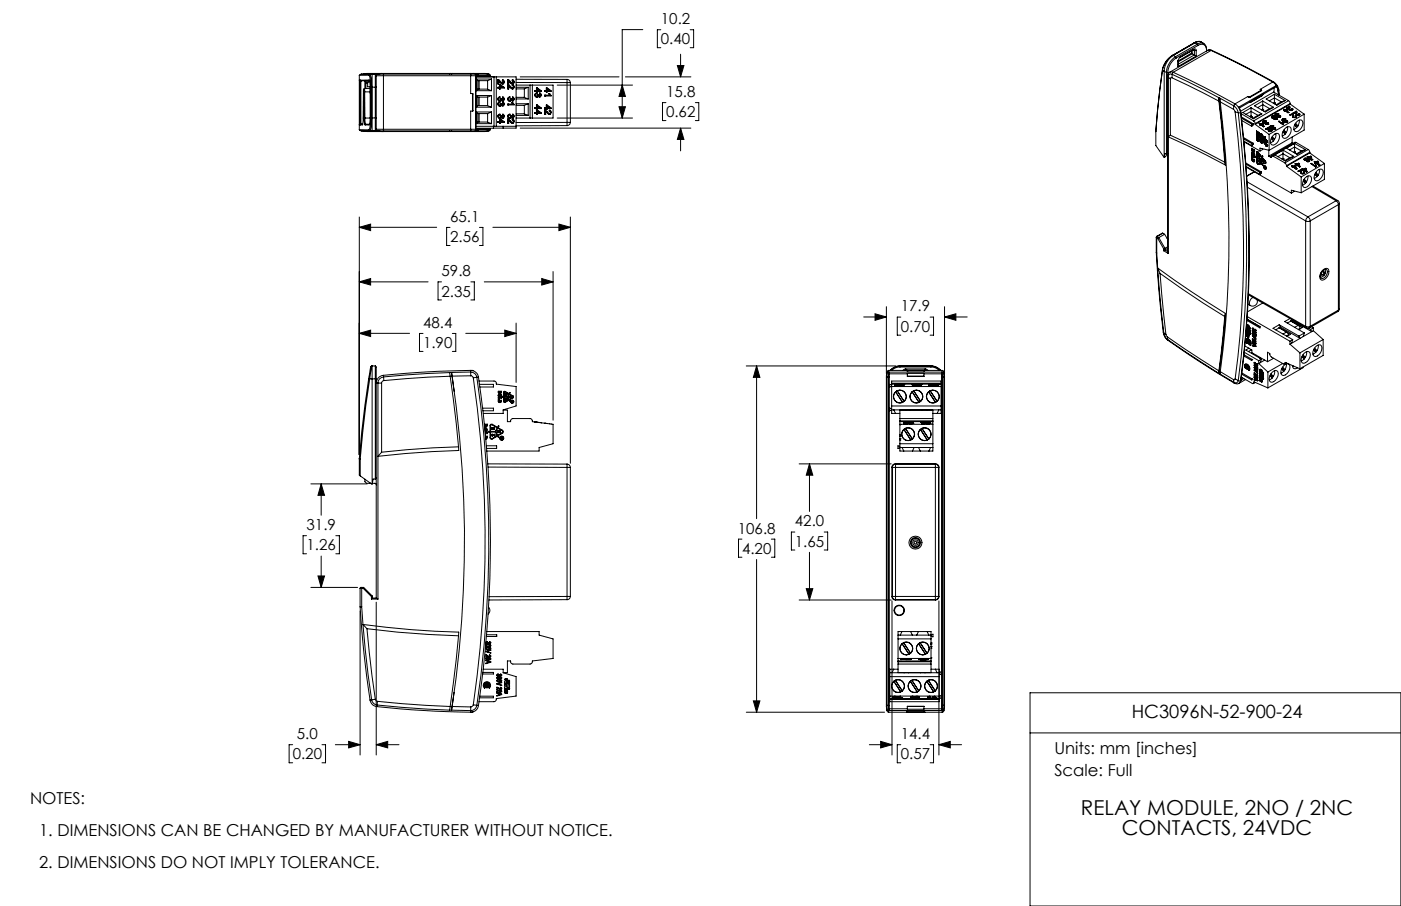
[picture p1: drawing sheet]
<svg xmlns="http://www.w3.org/2000/svg" width="432mm" height="279mm" viewBox="0 0 432 279" stroke-linecap="round" stroke-linejoin="round" font-family="sans-serif">
<defs><g id="words">
<g font-size="6.3">
<text x="333.2" y="251.2">RELAY MODULE, 2NO / 2NC</text>
<text x="345.8" y="257.4">CONTACTS, 24VDC</text>
</g>
<text font-size="5.6" x="348.8" y="221.5">HC3096N-52-900-24</text>
<g font-size="5.1">
<text x="325" y="232.5">Units: mm [inches]</text>
<text x="325" y="239.2">Scale: Full</text>
<text x="9.3" y="247.8">NOTES:</text>
<text x="12.1" y="257.7">1. DIMENSIONS CAN BE CHANGED BY MANUFACTURER WITHOUT NOTICE.</text>
<text x="12.1" y="267.5">2. DIMENSIONS DO NOT IMPLY TOLERANCE.</text>
</g>
<g font-size="4.7">
<text x="203.7" y="7.4">10.2</text>
<text x="203.7" y="13.7">0.40</text>
<text x="205.3" y="29.9">15.8</text>
<text x="205.3" y="36.2">0.62</text>
<text x="138.7" y="68.4">65.1</text>
<text x="138.7" y="74.7">2.56</text>
<text x="136.1" y="85.2">59.8</text>
<text x="136.1" y="91.5">2.35</text>
<text x="130.4" y="101.1">48.4</text>
<text x="277.7" y="96.1">17.9</text>
<text x="130.4" y="107.4">1.90</text>
<text x="277.7" y="102.3">0.70</text>
<text x="94.5" y="163.5">31.9</text>
<text x="227.4" y="164.5">106.8</text>
<text x="245" y="162.3">42.0</text>
<text x="94.5" y="169.7">1.26</text>
<text x="228.7" y="170.8">4.20</text>
<text x="245" y="168.6">1.65</text>
<text x="91.5" y="227.9">5.0</text>
<text x="277.7" y="227.9">14.4</text>
<text x="90.2" y="234.2">0.20</text>
<text x="277.7" y="234.2">0.57</text>
</g>
</g></defs>
<g fill="none" stroke="#000" stroke-width=".31">
<path d="M198.1 9.1h-6.3v27.3M203.7 9.2h-1.1v5.5h1.1M209.8 16.7v7M212.7 9.2h1.1v5.5h-1.1M361.3 17.1a6.8 6.8 0 0 0-3 4.3M361.5 17l-1.6 1.4a6.2 6.2 0 0 0-1.6 3.3M361.5 17l.1 .1M361.5 17l-.2 .1M361.6 17.1a6.2 6.2 0 0 0-2.8 4.9M361.6 17.1l.7 .4M362.3 17.5a6.3 6.3 0 0 0-2.8 4.9M362.3 17.5l.2 .4"/>
<path d="M362.5 17.9a5.7 5.7 0 0 0-2.6 4.5M363.1 18.7v1.8M363.1 18.7v1.1M363.1 19.8v.7M363.7 17.6l-.5 .7-.1 .5M363.7 17.6v.1M367.2 16.4l.3 .2M367.2 16.4l-4.1 2.4M367.2 15.7v.7M367.5 16.6l-4.4 2.5M367.5 16.6l.6 .3M367.5 15.5v1.1"/>
<path d="M367.7 15.4l.4 .2M367.7 15.4l.2-.1 .2 .3M367.7 15.4l-4.1 2.3M368 15.2a.4 .4 0 0 1 .5-.1 .4 .4 0 0 1 .2 .5M368 15.2l-4.3 2.4M368 15.2l-.3 .2M368.1 16.9l-5 2.9M368.1 16.9l.6 .4M368.1 15.6h.6M368.1 15.6v1.3M368.2 13.2l-6.9 3.9M368.2 13.2h.1"/>
<path d="M368.3 13.2l1.3-.4 1.5 .6M368.3 13.2l-6.7 3.9M368.3 13.2l.7 .4M368.7 12.9l-.7 .3h.2M368.7 17.3l-5.6 3.2M368.7 15.6v1.7M369 13.6a1.72 1.72 0 0 1 2-.2 1.72 1.72 0 0 1 .9 1.8v.5M369 13.6l-6.7 3.9M369 13.6l.3 .4M369.3 14a1.58 1.58 0 0 1 1.8-.2 1.58 1.58 0 0 1 .8 1.7M369.3 14l-6.8 3.9M370.3 13l-.2-.1a1.96 1.96 0 0 0-1.9 .3"/>
<path d="M372.2 15.6l.6-.2 .7 .2M373.3 15.6l9.5 4.6 9.5 5.1M373.3 15.6h.2M373.3 15.6l-1.1-.1-11.7 6.8M373.3 15.6l-11.7 6.7M373.5 15.6l8.2 3.9 10.8 5.8M110.7 24.7h.1M110.7 23.2v16.8M111 24.7v13.8M111 24.7l.2 .2M111.2 24.9h2.7M111.2 24.9h.1"/>
<path d="M111.2 38.3h.1M111.2 38.3h.6M111.2 38.3l-.2 .2M111.2 24.9v13.4M111.5 22.9h-.3M111.5 22.9h.1M111.5 22.9h5M112.2 28.3l-.1-.8-.2 9.7-.2 1.3h-.7M112.2 28.3v8.1M112.2 28.3h1.9M112.2 36.4l.3 2.1M112.2 36.4h1.9"/>
<path d="M112.3 27.3l.2 9.8 .2 1.2M112.5 25.1l.3 .5M112.5 25.1v2.2M112.5 24.9v.1M112.7 38.3h1.2M112.7 38.3l-.2 .2M112.8 25.6v1.7M112.8 25.6h.5M113.3 25.6v1.2h.8M113.6 23.2a6.1 6.1 0 0 1 .6 3.7M113.6 23.2h-2.9M113.7 24.7l.4 1.8v10.7l-.4 1.3h-1.2"/>
<path d="M113.7 24.7h-2.7M113.7 24.7l.1 .1M113.9 25.1l-.6 .5M113.9 25l-1.4 .1M113.9 22.9l.5 1.1 .1 2.9v9.5l-.1 2.8-.5 1.2M113.9 22.9h-2.9l-.3 .3M113.9 22.9l-.3 .3M114.1 27.3h-1.8l-.2 .2M114.1 27.3v1.6M114.2 36.4a6 6 0 0 1-.6 3.6M114.2 36.4h1.8M114.2 26.9v9.5"/>
<path d="M114.2 26.9h1.8M114.7 22.9v17.5M114.7 22.9h-.8M114.7 22.9h1M115.7 22.9v17.5l.3-.4M115.7 22.9l.3 .3M116 23.2v3.7M116 36.4v3.6M116 26.9v9.5M116 23.2h.1M116.5 22.9l-.5 .5h2.2M116.5 22.9h1.7"/>
<path d="M117.6 22.6h.7M117.6 22.6h-4.5l-1.2 .3M117.6 22.6l-1.1 .3M118.2 39.9h26.9M118.2 23.4h26.9M118.2 39.9v.5M118.2 39.9h-2.2l.5 .5M118.2 23.4v16.5M118.2 22.9h20.4M118.2 22.9v.5M118.3 22.6h20.4M118.3 22.6l-.1 .3"/>
<path d="M138.6 22.9h.6M138.7 22.6h.6M138.7 22.6l-.1 .3M139.2 22.9h5.9M139.3 22.6h5.8M139.3 22.6l-.1 .3M145.1 23.4v5.5h.5M145.1 39.9v.5M145.1 22.9v.5M145.1 39.9h2.4M145.1 22.9h1.9M145.1 23.4h2.4"/>
<path d="M145.1 22.6h.8M145.1 22.6v.3M145.6 28.9v5.4M145.6 34.3h-.5v5.6M145.6 28.9l.1 .1M145.6 34.3h.1M145.7 34.2v.1M145.9 22.6h3.6l1.2 .3M145.9 22.6l1.1 .3M146.7 23.7h5.6M146.7 23.5v16.2M146.7 38.9h5.6"/>
<path d="M146.7 23.7h5.4M146.8 34.5h4.7M146.8 24.4v3.6M146.8 29.5v3.6M146.8 34.5v3.6M146.8 38.1h4.7M146.8 29.5h4.7M146.8 33.1h4.7M146.8 24.4h4.7M146.8 28h4.7M146.8 24.4l.5 .5M146.8 29.5l.5 .5"/>
<path d="M146.8 34.5l.5 .5M147 22.9l.5 .5M147 22.9h3.7M147.3 24.9h3M147.3 24.9v2.6M147.3 30v2.6M147.3 35v2.6M147.3 27.5l-.5 .5M147.3 27.5h3M147.3 30h3M147.3 32.6l-.5 .5M147.3 32.6h3"/>
<path d="M147.3 35h3M147.3 37.6l-.5 .5M147.3 37.6h3M147.5 39.9l-.5 .5M147.5 23.5h-.9v16.2h.9M147.5 23.5h3.6M147.5 39.7h3.6M147.5 23.4h3.7M147.5 39.9h3.7M147.5 23.4v.1M147.5 39.7v.2M147.7 24.9v2.6"/>
<path d="M147.7 30v2.6M147.7 35v2.6M150.3 27.5l1.2 .5M150.3 24.9v2.6M150.3 30v2.6M150.3 35v2.7M150.3 32.6l1.2 .5M150.3 37.7l1.2 .4M150.7 22.9l.5 .5M151.2 39.9l-.5 .5M151.2 23.4v.1M151.2 39.7v.2"/>
<path d="M151.5 24.4v3.6M151.5 29.5v3.6M151.5 34.5v3.6M151.5 24.4l-1.2 .5M151.5 29.5l-1.2 .5M151.5 34.5l-1.2 .5M152.1 38.9v.6M152.3 38.9h.7M152.3 23.7h.7M152.3 23.7v15.2M153 23.7h6.1v15.8h-12.4M153 23.7v15.2"/>
<path d="M153 38.9h6.1M153.5 32.1l.1 .4 .5 .2M153.5 30.6l.1 .4 .5 .2M153.5 35.8l.1 .5 .5 .2M153.5 32.1h.1M153.5 30.6h.1M153.5 35.8h.1M153.5 24.6l1.4 1M153.5 25.9h.1M153.5 24.6h.1M153.5 27.2h.1M153.5 26.9h.1"/>
<path d="M153.5 37.5h.1M153.5 37.7h.1M153.5 27.2h.5v.2M153.5 37.7h.5v.3M153.5 24.6v1.3M153.5 26.9v.3M153.5 37.5v.2M154 26.1h.1M154 27.4h.1M154 36.7h.1M154 38h.1M154 26.1l1.4 .9v.2h-1.2v.2h-.2"/>
<path d="M154 36.7l1.4 .8v.2h-1.2v.3h-.2M154 26.1v.8h-.5M154 36.7v.8h-.5M154 31.4l-.4 .2-.1 .5M154 29.9l-.4 .2-.1 .5M154 35.2l-.4 .2-.1 .4M154 31.4v.3a.39 .39 0 0 0-.3 .4 .39 .39 0 0 0 .4 .4M154 29.9v.3a.39 .39 0 0 0-.3 .4 .39 .39 0 0 0 .4 .3M154 31.4h.1M154 29.9h.1M154 35.2v.3a.41 .41 0 0 0-.3 .4 .41 .41 0 0 0 .4 .4M154 35.2h.1"/>
<path d="M154.1 32.7h.1M154.1 31.2h.1M154.1 36.5h.1M154.1 30.9h.1M154.1 32.5h.1M154.1 36.3h.1M154.1 25.3l-.4-.4v1h-.2M154.1 25.3l.8 .6M154.1 25.3h.1M154.2 26.3l.8 .6h-.8zM154.2 36.9l.8 .6h-.8zM154.2 26.3l.8 .6"/>
<path d="M154.4 31.9l.5 .5M154.4 30.4l.5 .5M154.4 31.9h.1M154.4 30.4h.1M154.4 35.7h.1M154.4 31.9v.2M154.4 30.4v.2M154.4 35.7v.2M154.4 35.7h.2M154.4 32.1l-.3 .4M154.4 30.6l-.3 .3M154.4 35.9l-.3 .4"/>
<path d="M154.4 30.6h.1M154.4 32.1h.1M154.4 35.9h.1M154.6 35.8l.3 .4M154.6 35.7v.1M154.8 24.9l.4 .4M154.8 24.9l.4 .1v.3M154.8 24.9h.1M154.9 24.7a.62 .62 0 0 1 .5 .6 .62 .62 0 0 1-.5 .6M154.9 24.7h.1M154.9 24.7l-.1 .2M154.9 31.7l.3 .4"/>
<path d="M154.9 30.2l.3 .4M154.9 35.5l.3 .3M154.9 25.9h.1M154.9 31.7h.1M154.9 30.2h.1M154.9 35.5h.1M154.9 25.6h.1M154.9 32.6l-.3-.3-.5 .4M154.9 31.1l-.3-.3-.5 .4M154.9 36.4l-.3-.3-.5 .4M154.9 31.5a.59 .59 0 0 1 .5 .5 .59 .59 0 0 1-.5 .6M154.9 30a.59 .59 0 0 1 .5 .5 .59 .59 0 0 1-.5 .6"/>
<path d="M154.9 35.2a.59 .59 0 0 1 .5 .6 .59 .59 0 0 1-.5 .6M154.9 32.6h.1M154.9 31.1h.1M154.9 36.4h.1M154.9 31.5h.1M154.9 30h.1M154.9 35.2h.1M154.9 30.9h.1M154.9 32.4h.1M154.9 36.2h.1M154.9 31.5v.2M154.9 30v.2"/>
<path d="M154.9 35.2v.3M155.1 38.9v.6M155.2 32.1l-.3 .3M155.2 25.3l-.3 .3M155.2 30.6l-.3 .3M155.2 35.8l-.3 .4M155.2 25.3h.1M155.2 32.1h.1M155.2 30.6h.1M155.2 35.8h.1M156.5 35.8l.2 .5 .4 .2M156.5 30.6l.2 .4 .4 .2"/>
<path d="M156.5 30.6h.1M156.5 35.8h.1M156.5 24.6l1.4 1M156.5 26.1l1.4 1.1M156.5 36.7l1.4 1M156.5 24.6h.1M156.5 25.9h.1M156.5 26.1h.1M156.5 27.4h.1M156.5 36.7h.1M156.5 38h.1M156.5 32.1h.1"/>
<path d="M156.5 32.3h.1M156.5 24.6v1.3M156.5 26.1v1.3M156.5 32.1v.2M156.5 36.7v1.3M157.1 35.2l-.4 .2-.2 .4M157.1 29.9l-.6 .7M157.1 29.9h.1M157.1 29.9v.3a.39 .39 0 0 0-.4 .4 .39 .39 0 0 0 .4 .3M157.1 35.2h.1M157.1 35.2v.3a.41 .41 0 0 0-.4 .4 .41 .41 0 0 0 .4 .4M157.1 31.2h.1"/>
<path d="M157.1 36.5h.1M157.1 30.9h.1M157.1 36.3h.1M157.1 25.3l-.3-.4v1h-.3M157.1 25.3l.8 .6M157.1 26.8l-.3-.3v.9h-.3M157.1 26.8l.8 .6M157.1 37.4l-.3-.4v1h-.3M157.1 37.4l.8 .6M157.1 25.3h.1M157.1 26.8h.1M157.1 37.4h.1"/>
<path d="M157.4 30.4l.6 .5M157.4 30.4h.1M157.4 35.7h.1M157.4 35.7l.1 .2M157.4 30.4l.1 .2M157.4 35.7h.3M157.5 35.9l-.4 .4M157.5 30.6l-.4 .3M157.5 30.6h.1M157.5 35.9h.1M157.7 35.8l.3 .4M157.7 35.7v.1"/>
<path d="M157.8 31.6l.2 .5h-1.5M157.8 31.6h.2l.5 .7h-2M157.8 31.6h.1M157.9 24.9l.4 .4M157.9 26.4l.4 .4M157.9 37l.4 .4M157.9 24.7a.62 .62 0 0 1 .6 .6 .62 .62 0 0 1-.6 .6M157.9 26.1a.64 .64 0 0 1 .6 .7 .64 .64 0 0 1-.6 .6M157.9 36.8a.62 .62 0 0 1 .6 .6 .62 .62 0 0 1-.6 .6M157.9 24.9h.1M157.9 24.7h.1M157.9 26.4h.1"/>
<path d="M157.9 26.1h.1M157.9 37h.1M157.9 36.8h.1M157.9 24.7v.2M157.9 26.1v.3M157.9 36.8v.2M157.9 35.5l.4 .3M157.9 30.2l.4 .4M157.9 25.9h.1M157.9 27.4h.1M157.9 38h.1M157.9 30.2h.1"/>
<path d="M157.9 35.5h.1M157.9 25.6h.1M157.9 27.2h.1M157.9 37.7h.1M158 36.4l-.4-.3-.5 .4M158 31.1l-.4-.3-.5 .4M158 30a.59 .59 0 0 1 .5 .5 .59 .59 0 0 1-.5 .6M158 35.2a.59 .59 0 0 1 .5 .6 .59 .59 0 0 1-.5 .6M158 31.1h.1M158 36.4h.1M158 30h.1M158 35.2h.1"/>
<path d="M158 30.9h.1M158 36.2h.1M158 35.2l-.1 .3M158 30l-.1 .2M158.3 35.8l-.3 .4M158.3 30.6l-.3 .3M158.3 25.3l-.4 .3M158.3 26.8l-.4 .4M158.3 37.4l-.4 .3M158.3 26.8h.1M158.3 25.3h.1M158.3 37.4h.1"/>
<path d="M158.3 30.6h.1M158.3 35.8h.1M159.1 26.2h4.3M159.1 36.4h4.3M159.1 26.9h3.7M159.1 27.4h2.5M159.1 30.5h3.7M159.1 32h3.7M159.1 35.6h3.7M159.1 30h2.5M159.1 32.5h2.5M159.1 35.1h2.5"/>
<path d="M159.1 24.4l15.7 .1M159.1 25.4l15.7 .1M160.3 23.7h30.5M160.3 39.5h52.6M161.6 30.1l1.2 .4M161.6 27.4v2.7M161.6 32.5v2.6M161.6 35.1l1.2 .5M162.8 26.9v3.6M162.8 32v3.6M162.8 26.9l-1.2 .5M162.8 32l-1.2 .5"/>
<path d="M163.4 36.4h.7M163.4 26.2h.7M163.4 26.2v10.2M164.1 26.2h6.4v10.2h-6.4M164.1 26.2v10.2M164.9 29.3l.1 .5 .5 .2M164.9 29.3h.1M164.9 27.9h.1M164.9 28.2h.1M164.9 33.2h.1M164.9 33.5h.1M164.9 35h.1"/>
<path d="M164.9 34.7h.1M164.9 28.2h.4v.2M164.9 33.5h.4v.2M164.9 35h.4v.2M164.9 27.9v.3M164.9 33.2v.3M164.9 34.7v.3M165.3 28.4h.1M165.3 27.1h.1M165.3 32.4h.1M165.3 33.9h.1M165.3 33.7h.1"/>
<path d="M165.3 35.2h.1M165.3 27.1l1.5 .9v.2h-1.2v.2h-.3M165.3 32.4l1.5 .9v.2h-1.2v.2h-.3M165.3 33.9l1.5 .9v.2h-1.2v.2h-.3M165.3 27.1v.8h-.4M165.3 32.4v.8h-.4M165.3 33.9v.8h-.4M165.4 28.7l-.4 .2-.1 .4M165.4 28.7l.1 .2a.39 .39 0 0 0-.4 .4 .39 .39 0 0 0 .4 .4M165.4 28.7h.1M165.5 30h.1M165.5 29.7h.1"/>
<path d="M165.6 27.3l.8 .6h-.8zM165.6 32.6l.8 .6h-.8zM165.6 34.1l.8 .6h-.8zM165.8 29.2h.1M165.8 29.2v.1M165.8 29.2h.2M165.8 29.3l-.3 .4M165.8 29.3h.1M166 29.2l.3 .4M166 29.2h.1M166.3 29l.4 .3M166.3 29h.1"/>
<path d="M166.3 29.9l-.4-.3-.4 .4M166.3 28.7a.59 .59 0 0 1 .5 .6 .59 .59 0 0 1-.5 .6M166.3 29.9h.1M166.3 28.7h.1M166.3 29.6h.1M166.3 28.7v.3M166.7 29.3l-.4 .3M166.7 29.3h.1M167.9 33.9l1.4 1.1M167.9 33.9h.1M167.9 35.2h.1M167.9 29.6h.1"/>
<path d="M167.9 29.4h.1M167.9 28.2h.1M167.9 27.9h.1M167.9 33.2h.1M167.9 33.5h.1M167.9 27.9v.3M167.9 29.4v.2M167.9 33.2v.3M167.9 33.9v1.3M167.9 28.2h.5v.2M167.9 33.5h.5v.2M168.4 27.9v-.8h.2l1.3 .9v.2h-1.3v.2h-.2v-.2"/>
<path d="M168.4 33.2v-.8h.2l1.3 .9v.2h-1.3v.2h-.2v-.2M168.4 27.1v.8h-.5M168.4 32.4v.8h-.5M168.5 34.7l-.3-.4v.9h-.3M168.5 34.7l.8 .5M168.5 34.7h.1M168.6 27.3l.9 .6h-.9zM168.6 32.6l.9 .6h-.9zM169.2 28.9l.2 .5h-1.5M169.2 28.9h.2l.5 .7h-2M169.2 28.9h.1M169.3 34.3l.4 .3"/>
<path d="M169.3 34.3h.1M169.3 34a.62 .62 0 0 1 .6 .6 .62 .62 0 0 1-.6 .6M169.3 35.2h.1M169.3 34h.1M169.3 35h.1M169.3 34v.3M169.7 34.6l-.4 .4M169.7 34.6h.1M171.7 26.2h23.2M171.7 36.4h23.2M174.8 24.5v1M174.8 37.7v1"/>
<path d="M174.8 25.5h1M174.8 37.7h1M174.8 24.5a1.02 1.02 0 0 1 1 1M174.8 25.5v12.2M174.8 37.7l-15.7 .1M174.8 38.7l-15.7 .1M175.8 37.7a1.02 1.02 0 0 1-1 1M175.8 25.5v12.2M190.8 32.9h2l-1 3.5zM191.8 26.2l1 3.5h-2zM192.8 23.7h20.1M205.2 31.6h-1v5.6h1"/>
<path d="M208.8 20.2h2l-1 3.5zM209.8 39.5l1 3.5h-2zM209.8 39.5v7M214.3 31.6h1.1v5.6h-1.1M358.3 21.7l-.9 6.2-1.2 12.7M358.3 21.4a164.2 164.2 0 0 0-2.1 23.5l2.6 3.5M358.3 21.7l.5 .3M358.3 21.4v.3M358.8 22l.7 .4M358.8 22v26.4M359.5 22.4h.4M359.5 22.4v25.2"/>
<path d="M359.9 23.6l.1 54.5M359.9 23.6l.1 .2M359.9 22.4v.9M360 23.8v54.3M360 23.8l.7 .5M360.5 22.3l-.5 .6-.1 .7M360.5 22.3h1.1M360.7 24.3v17.4M361.2 24l14.5 7.2M361.2 24h-.3l-.2 .3M361.3 22.9l14.4 7.2M361.3 22.9h-.9l-.4 .9"/>
<path d="M361.3 22.9l-.1 1.1M361.6 22.3l9.5 4.6 9.5 5.1M361.6 22.3l-.3 .6M375.7 30.1l2 20.8M375.7 31.2l1.8 18.8M375.7 30.1l.4 .2M375.7 30.1v1.1M376.1 31.4a323.7 323.7 0 0 1 0 83.2M376.1 31.4l4.1 2.3M376.1 30.3l4.2 2.4M376.1 30.3v1.1M380.2 33.7l.5 .8"/>
<path d="M380.3 32.7a3 3 0 0 1 1.3 2M380.3 32.7l-.1 1M380.6 32l-.3 .7M380.6 32a4.1 4.1 0 0 1 1.7 2.7M380.7 34.5a329.8 329.8 0 0 1 0 82.3M380.7 34.5l.9 .2M381.6 34.7a334.8 334.8 0 0 1 0 82.7M382.3 34.7h-.7M382.3 34.7a332.7 332.7 0 0 1 0 82.7M382.4 34.6a335.7 335.7 0 0 1 0 82.8M382.4 34.6l-.1 .1M382.5 35l3.9 2.3"/>
<path d="M382.6 36.1l3.6 2.1M382.6 36.4l3.2 1.9M382.7 37.1l3.1 1.8M384 35.2l1.6-.8 2.1 1.2M384.6 29.8l.5 .3M384.6 29.8l.4 .2M384.6 29.8l-4 2.2M385 30l.2 .1M385 30h.1M385 30.1h.1M385 30v.1M385.1 30v.1"/>
<path d="M385.1 30l.1 .1M385.4 31.6l3.6-2.1 .4-.5-7.4 4.3M385.6 33.2l-2.6 1.5 3.4 1.9 2.5-1.5M385.6 33.2l3.3 1.9M385.6 33.2v2.6M385.6 35.8l.3 .1M385.6 35.8l-.4 .1M385.8 31.1l-.4 .5-.2-.1M385.8 38.3v.6M385.9 35.9v.4M385.9 35.9l-.4 .2M386.2 38.2v.4l-.4 .3"/>
<path d="M386.2 38.2l-.4 .1M386.4 37.3l.5 .8M386.9 38.1v.2M386.9 38.3l4.3 3.2M387.6 33.2l1.6-.9 2.1 1.2M387.7 35.6l-1.6 .9M388.1 38.1h.1M388.1 38.1l.3 .2M388.1 38.1l.5 .1 .6-.3 .4 1.1M388.1 38.1l.3 .2-.2 .1M388.2 38.5l.2 .1M388.2 38.4v.1"/>
<path d="M388.4 38.6h.1M388.4 27.6l.4 .3M388.4 27.6l.4 .2M388.5 38.5h.1M388.5 38.5l-.1 .1M388.5 38.5l.9 .6M388.5 38.5l1 .6M388.7 38.3l.4-.2 .3 .7zM388.8 27.8v.2l-3.6 2.1M388.8 27.8l-3.8 2.2M388.9 35.1l-1.2 .5M389.1 38.1h.1"/>
<path d="M389.2 31.2l-2.6 1.4 3.4 1.9 2.5-1.4M389.2 31.2l3.3 1.9M389.2 31.2v2.5M389.2 33.7l.3 .2M389.2 33.7l-.4 .2M389.2 37.5l.2 .4M389.4 37.9l.6 .1v.3M389.4 37.9h.1M389.4 39.1h.1M389.5 33.9v.4M389.5 33.9l-.4 .1M389.5 37.4l.6 .1"/>
<path d="M389.5 37.4l-.1 .2M389.5 37.4v.4l.8 .1M389.5 37.4h.6M389.5 37.4h.1M389.6 39l-.2 .1M389.6 39h.1M389.6 39l-.1 .1M390 38.3h.8M390 38.3h.1M390.1 39.8h.1M390.1 39.8l.1 .1M390.1 37.4v.1"/>
<path d="M390.2 39.9h.1M390.2 37.3a.54 .54 0 0 0-.6-.1 .54 .54 0 0 0-.3 .6l.1 .1M390.2 37.3l-.1 .2M390.2 37.3l-.1 .1M390.3 37.9l-.2 .2M390.3 37.9a.24 .24 0 0 0 0 .3 .24 .24 0 0 0 .3 0 .24 .24 0 0 0 .1-.3M390.3 37.9h.1M390.7 37.9l.1 .2M390.7 37.9l.2 .1-.1 .3M390.7 37.9h.1M390.8 38.3h.1M390.9 39.5v.3"/>
<path d="M390.9 39.9l.2 .6M390.9 39.8h.1M390.9 39.5l-.7 .4M390.9 39.5h.1M391 38.1l-.2 .2M391.1 39.6l-.1-.4-.9 .6M391.1 39.9l.2 .5h.4v-.4M391.1 39.7v.1M391.2 31.1l1.6-.9 2.1 1.2M391.4 39.1l.1 .3M391.5 39.4l.6 .1 .1 .3M391.5 39.4h.1"/>
<path d="M391.7 38.9l.5 .1M391.7 38.9l-.1 .3M391.7 38.9v.4l.8 .1M391.7 38.9h.1M391.9 36l.1 .3M392 36.3l.6 .1 .1 .4M392 36.3l.6 .1 .1 .3M392 36.3h.1M392.2 39.8l.8 .1M392.2 39.8h.1M392.2 35.9h.5M392.2 35.9l-.1 .2"/>
<path d="M392.2 35.8v.4l.8 .1M392.2 35.8l.5 .1M392.2 35.8v.1M392.2 39h.1M392.3 25.3a3.7 3.7 0 0 1 1.7 2.7M392.3 25.3h.2M392.3 25.3l-3.9 2.3M392.4 38.9a.54 .54 0 0 0-.7-.2 .54 .54 0 0 0-.3 .7h.1M392.4 38.9h.1M392.4 38.9l-.2 .1M392.4 39.4l-.1 .2M392.4 39.4a.24 .24 0 0 0 0 .3 .24 .24 0 0 0 .4 .1 .24 .24 0 0 0 0-.4"/>
<path d="M392.4 39.4h.1M392.5 39.4h.1M392.5 33.1l-2.8 1.3M392.5 25.3l1.3 1.3 .4 1.2M392.7 27.1v1.4M392.7 36.8h.8M392.7 36.7v.1M392.7 35.9h.1M392.8 29.1l-2.6 1.5 3.4 1.9 2.5-1.5M392.8 29.1l3.3 1.9M392.8 29.1v2.5M392.8 31.6l.3 .2"/>
<path d="M392.8 31.6l-.4 .2M392.8 39.4l.1 .3M392.8 39.4l.3 .1-.1 .4M392.8 39.4h.1M392.9 35.8a.53 .53 0 0 0-.7-.2 .53 .53 0 0 0-.2 .7M392.9 35.8l-.2 .1M392.9 35.8h.1M393 35.4l.1 .3M393 39.9h.1M393 36.3a.24 .24 0 0 0 0 .3 .24 .24 0 0 0 .3 .1 .24 .24 0 0 0 0-.4M393 36.3l-.2 .2M393 36.3h.1"/>
<path d="M393.1 31.8v.4M393.1 31.8l-.4 .2M393.1 35.7l.6 .1M393.1 35.7h.1M393.1 39.6l-.1 .3M393.3 35.2l.5 .1M393.3 35.2l-.1 .2M393.3 26.4l.6 1.6M393.3 26.4l-11.5 6.6 .6 1.6M393.3 26.4v.4l-3.9 2.2M393.3 35.2v.4l.8 .1M393.3 35.2h.1"/>
<path d="M393.3 36.3l.1 .3M393.3 36.3l.3 .1-.1 .4M393.3 36.3h.1M393.5 36.8h.1M393.7 36.5l-.2 .3M393.7 35.8l.1 .3M393.7 35.8h.1M393.8 36.1l.7 .1M393.8 36.1h.1M393.8 35.3h.1M393.9 28l.1 1.2M394 35.2a.54 .54 0 0 0-.7-.2 .54 .54 0 0 0-.3 .6l.1 .1"/>
<path d="M394 35.2h.1M394 35.2l-.2 .1M394 28h-.1M394 28l.2 1.3M394 35.7l-.1 .2M394 35.7a.25 .25 0 0 0 0 .3 .25 .25 0 0 0 .4 0 .25 .25 0 0 0 0-.3M394 35.7h.1M394.1 37.4l.1-.1 1.1 .8 .1-.4 .2 .2M394.1 37.4l1.3 1.1M394.1 37.4v.1M394.1 27.8l.2 1.6M394.2 27.8l-.2 .2"/>
<path d="M394.4 35.7l.1 .2M394.4 35.7l.3 .1-.2 .3M394.5 36.1v.1M394.7 35.9l-.2 .3M394.9 31.4l-1.6 .9M395.1 36.9l.2 .4M395.3 37.3l.6 .1M395.3 37.3h.1M395.4 36.8h.6M395.4 36.8l-.1 .2M395.4 36.8v.3l.8 .1M395.4 36.8h.1"/>
<path d="M395.4 38.4v.1M395.5 38.3l-.1 .2M395.5 38.3v.1M395.6 33.8l.3 .2M395.6 33.8l.5 .1 .6-.4 .1 .2 .3 1M395.6 37.9l-.1 .3M395.6 37.9l-.1 .4M395.6 37.9h.1M395.7 34.1h.1M395.7 34.1l.2 .1M395.9 37.4l.1 .3M395.9 34.2h.1"/>
<path d="M395.9 34l-.2 .1M396 37.7h.7M396 37.7h.1M396 36.8h.1M396 39.7l.6-.5 .9-.1a2.29 2.29 0 0 1-1.9 3.5 1.98 1.98 0 0 1 .4-2.9zM396.1 34.1h.1M396.1 34.1l-.2 .1M396.1 34.1l.8 .6M396.1 31l-1.2 .4M396.1 36.7a.54 .54 0 0 0-.6-.1 .54 .54 0 0 0-.3 .6l.1 .1M396.1 36.7h.1M396.1 36.7l-.1 .1"/>
<path d="M396.2 37.3l-.2 .2M396.2 37.3a.25 .25 0 0 0 0 .3 .25 .25 0 0 0 .3 0 .25 .25 0 0 0 .1-.3M396.2 37.3h.1M396.2 34l.6 .5M396.5 33.2l.1 .2M396.6 37.3l.1 .2M396.6 37.3h.3l-.2 .4M396.6 33.4h.1M396.7 33.8h.1M396.7 33.8l-.5 .2M396.7 33.8l.1 .7M396.7 37.7h.1"/>
<path d="M396.8 39.1l-.1 1.2-.3 .6M396.9 37.4l-.2 .3M396.9 34.7h.1M397.1 34.7h.1M397.1 34.7h-.2M397.2 31l.5 .9M397.2 31l-10.8 6.3M397.2 31l-4.7-2.6-10.1 5.9M397.3 33v.3zM397.3 33.4l.2 .6M397.3 33h.1M397.3 33l-.7 .4"/>
<path d="M397.5 34h.8M397.5 34h.1M397.5 35.4h.1M397.5 33.1l-.1-.4-.9 .5M397.5 33.4l.3 .5h.3v-.4M397.5 33.2v.1M397.5 35.4l.2 .2M397.7 32.1l-10.8 6.2M397.7 32.1l4.3 3.1M397.7 31.9l-10.8 6.2M397.7 31.9v.2M398.1 33.5l.2 .3"/>
<path d="M398.1 33.5l.4 .2-.2 .3M398.1 33.5h.1M398.3 34h.1M398.4 35.2v.3M398.4 35.6l.1 .5zM398.4 35.5h.1M398.4 35.1l-.7 .5M398.4 35.1v.1M398.5 33.7l-.2 .3M398.5 36.2h.8M398.5 36.1v.1M398.6 35.6v.3l.4 .2 .3-.2-.1-.2"/>
<path d="M398.6 35.3v.2M398.6 35.3l-.1-.4-1 .5M398.6 34.8l.2 .1M398.8 34.9h.1M399 38.5l.7 .8M399.2 35.7l.1 .2M399.2 35.7l.2-.1 .2 .2-.3 .4M399.2 35.7h.1M399.2 38.1l.4 .5M399.3 38l.7 .8M399.3 36.2h.1M399.5 34.5v.4z"/>
<path d="M399.5 35l.1 .5M399.5 34.5h.1M399.5 34.5l-.7 .4M399.6 35.9l-.3 .3M399.6 38.6l.4 .2M399.6 38.6l-.3 .3M399.6 35.5l.8 .1M399.6 37.6l.6-.5 .9-.1a2.33 2.33 0 0 1-1.9 3.5 1.98 1.98 0 0 1 .4-2.9zM399.6 35.5h.8M399.6 35.5h.1M399.7 39.3l-.9 .6M399.7 34.6l-.2-.3-.9 .5"/>
<path d="M399.7 35l.3 .5 .4-.2-.1-.2M399.7 34.7v.2M400 38.8l-.3 .5M400.3 35.1l.1 .2M400.3 35.1l.3 .1-.2 .3M400.4 37l.1 .6-.5 1.2M400.4 35.5v.1M400.6 35.3l-.2 .3M402 35.2l-10.8 6.3M402 35.2v4.9l-10.8 6.3M110.7 40h2.9M110.7 40l.3 .3 2.9 .1"/>
<path d="M111.2 40.3l.3 .1M111.5 40.3v.1M111.5 40.4h5M111.9 40.4l1.2 .2h5.2M113.6 40l.3 .4M116 40.1h.1M116.5 40.4h1.7M116.5 40.4l1.8 .2M118.2 40.4h20.4M118.2 40.4l.1 .2M118.3 40.6h20.4M138.6 40.4h6.5"/>
<path d="M138.6 40.4l.1 .2M138.7 40.6h.5M139.2 40.4l.1 .2h5.8M145.1 40.4h1.9M145.1 40.4v.2M145.1 40.6h.8M147 40.4h3.6M147 40.4l-1.1 .2M150.7 40.4l-1.2 .2h-3.6M358.8 48.4h.1M359.5 47.6l-.5-.3-.2 1.1M359.9 47.4l-.4 .2"/>
<path d="M359.9 47.8l-1.1 .6M360.7 41.7l-.7 .5 5.9 2.7 11.8 6M360.7 41.7l5.6 2.6 11.2 5.7M377.5 50l.2 .9M383.3 42.4l2.9 1.8M383.3 42.8l2.5 1.5M383.4 43.5l2.4 1.4M383.4 43.7l4.9 2.9M383.6 43.8v1.9M384 50.3l4.7 2.7M384 50.6l4.3 2.5M384 51.5l14 8"/>
<path d="M384 51.3l4.3 2.5M384.4 56.1l18.7 10.8M384.5 57.7l17.9 10.4M385.8 49.1l.3 .7M385.8 49.1v-.3l.9 .5v.5l-.4 .1M385.8 46.1l.3 .6M385.8 46.1v-.4l.9 .5v.6h-.4M385.8 44.3v.6M385.9 46v.3M385.9 49.1v.2M385.9 45.8v.2M385.9 47.9v.6"/>
<path d="M385.9 48.8v.3M385.9 46l-.1 .1M385.9 48.5h.1M385.9 48.5h-.1M385.9 49.1h-.1M385.9 46.8v.5M385.9 46.1l.1 .3 .5 .2M385.9 49.1v.3M385.9 46.1l.7 .2M385.9 46.1l.6 .3M385.9 49.1l.7 .3M385.9 49.1l.6 .3"/>
<path d="M386 49.4l.5 .3M386 49.4h.1M386 48.2l.7 .4v-.3l-.9-.5v.7M386 48.2v.4l-.2-.1M386 48.2l.7 .3M386 46.5l.2 .1M386 47.5l.2 .2M386 49.5l.2 .2M386 47.2v.2l.5 .3M386 47.2l.4 .2M386.1 47.7l-.4-.7a.65 .65 0 0 1 .8 .2 .65 .65 0 0 1 0 .8l-.1-.1M386.1 47.7l.3 .2"/>
<path d="M386.1 49.8l.2 .1M386.1 46.7l.2 .1M386.2 47.1l-.2 .1M386.2 47.7l.3 .2M386.2 47.1l.2 .3M386.2 47.7h-.1M386.2 44.2v.4l-.4 .3M386.2 44.2l-.4 .1M386.2 49.7l.2 .1M386.2 46.6l.2 .2M386.2 46.6l-.1 .1M386.2 49.7l-.1 .1"/>
<path d="M386.4 47.4l.1 .1M386.4 46.8h.3M386.4 49.8h.3M386.4 46.8h-.1M386.4 49.8l-.1 .1M386.5 47.9h.3M386.5 47.9h-.1M386.5 46.4v.2M386.5 49.4v.3M386.5 47.5v.2M386.6 46.6h-.1M386.6 49.6h-.1"/>
<path d="M386.6 49.6l-.1 .1M386.6 46.3v.3M386.6 49.4v.2M386.6 46.3l-.1 .1M386.6 49.4h-.1M386.6 53l-2.4 1.4M386.9 48.2v.2M386.9 48.2l.4 .2M386.9 48.4l.4 .2M387 48.2v.1M387 48.3l.4 .2M387 48.3l-.1 .1"/>
<path d="M387.3 40.7l.3 .4M387.3 40.7v-.3l.7 .4-.1 .4h-.2M387.3 42.9l.3 .5M387.3 42.9v-.2l.7 .4-.1 .4h-.2M387.3 50l.5 .6M387.3 40.7h.1M387.3 42.5h.1M387.3 42.9h.1M387.3 47v1.4M387.3 48.6v1.4M387.4 41.3l.1 .6M387.4 48.4h-.1"/>
<path d="M387.4 48.5l-.1 .1M387.4 50h-.1M387.4 40.7l.4 .4M387.4 42.9l.4 .5M387.4 42.9h.1M387.4 40.7h.1M387.4 48.5l1 .6M387.5 42.3h.1M387.5 42.3l.5 .3v-.2l-.7-.5v.6M387.5 42.3v.3l-.2-.1M387.5 40.7l.3 .2M387.5 42.9l.3 .2"/>
<path d="M387.5 41.5v.2l.3 .1M387.5 41.5h.1M387.5 46.7l-.1 3.5 .3 .3 1.2-.1M387.5 41.5l.3 .1M387.5 41.9l-.3-.4 .2-.3a.52 .52 0 0 1 .5 .3 .52 .52 0 0 1-.1 .6h-.1M387.5 41.9h.1M387.5 41.9l.2 .2M387.5 41.9l.3 .2M387.6 41.1h.1M387.6 41.1l.1 .1M387.6 43.4l.1 .1M387.6 43.4h.1"/>
<path d="M387.6 48l.1 .2M387.6 49.5l.1 .2M387.6 49.6l.1 .1M387.6 49.6h.1M387.7 50.5l.2 .1M387.7 48l.5 .4M387.7 48l-.1-.3 .7 .4M387.7 47.9l-.1 .1M387.7 41.2h.2M387.7 43.5h.2M387.7 43.5h.1M387.7 47l-.3 .1"/>
<path d="M387.7 41.2h.1M387.7 47l1.2 1.4M387.7 47.8l.5 .3M387.7 49.7l.1 .1M387.7 49.7v.1M387.7 49.4v.1M387.7 49.4l-.1 .1M387.7 49.8l.1 .1M387.7 48.2h.1M387.7 49.4h.1M387.7 42.1h.1M387.7 48.2l.5 .2"/>
<path d="M387.8 46.9l-.4-.2-.1 .3M387.8 42.1h.1M387.8 41.6v.1M387.8 41.6h.1M387.8 49.8h.1M387.8 46.9l1.1 1.5M387.8 49.8h-.1M387.8 47h-.5M387.8 47h-.1M387.8 41.1h.1M387.8 40.9h.1M387.8 41.7h.1"/>
<path d="M387.8 41.8h.1M387.8 43.3v.1M387.8 43.1h.1M387.8 40.9v.2M387.8 41.7v.1M387.8 43.1v.3M387.9 49.8h.1M387.9 50.6h-.1M387.9 49.8l-.1 .1M388.2 42.3v.1M388.2 42.4h.1M388.2 42.3l.2 .1"/>
<path d="M388.2 42.4l.2 .1M388.2 48.4h.1M388.2 49.7l.1 .1M388.2 49.7l-.4 .2M388.2 49.7l-.3 .1M388.2 48.3v.1M388.2 48.1v.2M388.2 48.1h.1M388.3 48.3l-.1 .1M388.3 49.8h.1M388.3 48.4h-.1M388.3 48.3h-.1"/>
<path d="M388.3 50h.1M388.3 49.8v.2M388.3 49.7l-.5 .1M388.3 49.7l-.1 .4M388.3 53.1v.7M388.3 50.1h-.1M388.3 50v.1M388.3 50l-.1 .1M388.4 41.3l.3-.1 .9 1.2M388.4 43.6l.4 .5M388.4 41.3v1.1M388.4 42.5v1.1"/>
<path d="M388.4 41.3h.1M388.4 42.4h.1M388.4 42.5h.1M388.4 43.6h.1M388.4 49.2l.5 1.2M388.5 41.2l-.1 .1M388.5 42.6v1.2l1.1 .1M388.5 42.6h.1M388.5 42.6l.8 .4M388.5 49.2h.1M388.5 49.2l-1.1-.6 1 .6M388.5 49.2h-.1"/>
<path d="M388.5 49.2l.5 1.1M388.6 41.3l.2 .1M388.7 42.1l.1 .1M388.7 43.3v.1M388.7 42.1h.1M388.7 43.3h.1M388.7 42.1v-.2l.4 .3M388.7 43.2v.1M388.7 41.9h.1M388.7 43.3l.1 .1M388.7 43.2h.1M388.7 43.1v.1"/>
<path d="M388.7 43.4h.1M388.7 53v.4l-.4 .4M388.7 41.9l.4 .3M388.7 43.4l.1 .1M388.7 53l-.4 .1M388.8 41.4l-.3-.1v1.2l.8 .4M388.8 41.4h.1M388.8 43.5h.1M388.8 42.2h.1M388.8 41.4l.8 1M388.8 42.2l.3 .2M388.8 44.1h.1"/>
<path d="M388.9 48.4l-.5 .7M388.9 49.6h.1M388.9 50.6h-1.1M388.9 50.6l.2 .4M388.9 48.4h.1M388.9 49.2l.2 .2M389 48.4l-.6 .7M389 48.6l-.5 .6M389 48.6l.9 1.2M389 48.4h-.1M389 50.3l-.1 .1M389 50.5h.1"/>
<path d="M389 50.5l-1.1 .1M389 50.5l-.1 .1M389 50.5l.1 .5M389.1 42.4h.1M389.1 43.4l.1 .2M389.1 43.4l-.3 .1M389.1 45.9l.1 .2-.9 .5M389.1 48.5l-.1 .1M389.1 48.1l-.1 .4 1.1 1.4-.1 .5M389.1 43.4h.1M389.1 48.1l-.2 .3M389.1 43.4l-.2 .1"/>
<path d="M389.1 42.3v.1M389.1 42.3h.1M389.1 42.2h.1M389.1 43.7h.1M389.1 42.2v.1M389.1 49.4v.4l.1-.4M389.2 43.6h.1M389.2 43.4v.1M389.2 43.4h.1M389.2 43.6l-.1 .1M389.2 49.4l.3 .2M389.2 49.4h.1"/>
<path d="M389.2 49.4h-.1M389.2 50.9l-.1 .1M389.3 42.9h.1M389.3 43l.3 .9M389.3 43h.1M389.3 43l.4 .9 .7-.1v-.4M389.4 51.2a.6 .6 0 0 1 .7 .2 .6 .6 0 0 1-.1 .8l-.5-.4zM389.5 50h.1M389.5 49.5v.5M389.5 49.5l-.6-.3v.4M389.5 49.5v.1M389.6 42.4h.1"/>
<path d="M389.6 43.3h.1M389.6 43.9h.1M389.6 42.4l-.3 .5M389.6 43h.1M389.6 44h.1M389.6 51l-.1 .1M389.6 44l-.8 .1M389.6 44l.2 .3M389.6 43v.3M389.6 51.4h.1M389.6 43l.2 .1M389.6 43l.2 .4"/>
<path d="M389.6 51.7h.3M389.6 51.4l.4 .2M389.6 51.4l.3 .1M389.7 42.5h.1M389.7 42.5l.7 .9M389.7 42.5l-.3 .5M389.7 51.6l-.1 .1M389.7 44l.1 .3M389.7 44h.1M389.8 42.2l-.1 .3 .9 1-.1 .4M389.8 44.3v.1M389.8 42.2h.1"/>
<path d="M389.8 42.2l-.2 .2M389.8 44.3h.1M389.8 43.4h.1M389.9 43.1h.1M389.9 51.7l.1 .1M389.9 51.6h.1M389.9 51.5h.1M389.9 43.1l.2 .2M389.9 51.6l-.3 .1M389.9 43.1l-.1 .3M389.9 51.5v.2M389.9 51.5l.1 .1"/>
<path d="M389.9 49.8v.5M389.9 50.3h-.9M390 51.6v.2l-.1-.1M390 50.4l-1 .1M390 51.8h.1M390 51.6v.2M390 49.7l-.1 .1M390 51.6h.1M390.1 43.6h.1M390.1 43.3h.1M390.1 43.3v.3M390.1 43.3l-.5-.3v.3"/>
<path d="M390.1 44.4a.4 .4 0 0 1 .5 .3 .4 .4 0 0 1-.3 .5l-.3-.5zM390.1 44.4a.41 .41 0 0 1 .5 .2 .41 .41 0 0 1-.3 .6l-.3-.5zM390.1 44.4a.5 .5 0 0 1 .4 .8M390.1 49.9l-.1 .4M390.2 44.6l.3 .4-.2-.2M390.2 44.6h.1M390.2 44.8h.1M390.2 44.6l.1 .1M390.2 52v.1M390.3 44.7h.1M390.3 44.8l.1 .2M390.3 44.8l.2 .1"/>
<path d="M390.3 44.7v.1M390.3 44.7l.2 .1M390.3 44.8h.1M390.4 43.4l.1 .3M390.4 43.4h.1M390.5 43.9h.1M390.5 44.9h.1M390.5 44.8h.1M390.5 43.9l-.8 .1M390.5 44.8v.1M391.1 40.5h.8M391.1 40.5h.1"/>
<path d="M391.1 46.3v1.9M391.2 41.5v4.9M391.2 46.4l-2.9-.7v.9M391.7 40l.1 .3M391.7 40l.4 .1-.2 .4M391.7 40h.1M391.8 42.7l.7 .8M391.9 40.5h.1M392 42.3l.4 .5M392.1 40.2l-.2 .3M392.1 42.1l.7 .9M392.3 48.1l-.5 .1v.4l-.7-.4"/>
<path d="M392.3 48.1l3.7 2.1M392.4 42.8l.4 .2M392.4 42.8l-.3 .2M392.4 41.7l1.1-.6 .5 .1a2.31 2.31 0 0 1-2 3.5 1.98 1.98 0 0 1 .4-3zM392.5 43.5l-.9 .5M392.8 43l-.3 .5M393.2 41.2l-.1 1.2-.3 .6M393.8 48.3l1.6-.9 2.1 1.2M395.4 46.3v2.5M395.4 46.3l-2.5 1.5 3.3 1.9 2.5-1.5M395.4 46.3l3.3 1.9M395.4 40.6l.7 .8"/>
<path d="M395.4 48.8l.3 .2M395.4 48.8l-.3 .2M395.6 40.2l.4 .5M395.7 40.1l.7 .8M395.7 49v.4M395.7 49l-.3 .2M396 40.7l.4 .2M396 40.7l-.3 .3M396 50.2l.5 .9M396.1 41.4l-.9 .5M396.4 40.9l-.3 .5M396.5 51.1v.2"/>
<path d="M396.5 51.3l4.5 3.3M397.4 46.2l1.6-.9 2.1 1.3M397.5 48.6l-1.5 .9M398.1 51.1l.3 .3M398.1 51.1l.5 .2 .6-.4 .4 1.1M398.1 51.1l.3 .3-.1 .1M398.3 51.5h.1M398.3 51.5l.1 .1M398.3 44l-7.2 4.2M398.3 42.3v1.7M398.3 44l.3 .2M398.4 51.6h.1"/>
<path d="M398.6 51.5h.1M398.6 51.5l-.2 .1M398.6 51.5l.9 .6M398.7 58.8l.2 .3-.9 .4M398.7 51.4l.5-.3 .2 .7zM398.7 48.2l-1.2 .4M399 44.2l-2.5 1.5 3.3 1.9 2.5-1.5M399 44.2l3.3 1.9M399 46.7l-.4 .3M399 44.2v2.5M399 46.7l.3 .2M399.2 51.1h.1"/>
<path d="M399.2 50.5h.1M399.2 50.5l.3 .2-.2 .1M399.2 50.5l.5 .1 .6-.3 .4 1.1M399.3 50.8l.2 .1M399.3 50.9l.2 .1M399.3 46.9v.4M399.3 50.8v.1M399.3 46.9l-.4 .2M399.5 52.1h.1M399.5 43.9h-.4l-7.2 4.1M399.5 43.9l-7.2 4.2M399.5 43.9l3.7 2.2"/>
<path d="M399.5 50.9v.1M399.6 52h.1M399.6 52l-.1 .1M399.7 50.8v.1M399.7 50.8l.8 .7M399.7 50.9l-.2 .1M399.7 50.8l-.2 .1M399.8 50.8l.5-.3 .1 .7zM400.1 52.8h.1M400.1 52.8l.1 .1M400.3 50.5h.1M400.5 51.5h.1"/>
<path d="M400.7 51.4l-.2 .1M400.7 51.4h.1M400.9 52.5v.3M400.9 52.8h.1M400.9 52.5l-.7 .4M401 54.6v4.8M401 59.4l-3-.7v.8M401.1 53.5l-.2-.5 .2 .5M401.1 53.5h.8M401.1 53.5h.1M401.1 52.6l-.1-.4-.9 .6M401.1 53l.1 .3 .3 .2 .3-.2-.1-.2"/>
<path d="M401.1 52.7v.1M401.1 46.5l-1.6 1M401.3 52l.3 .3M401.3 52l.5 .2 .6-.3 .4 1.1M401.5 52.4l.1 .1M401.5 52.4h.1M401.6 52.3l-.1 .1M401.7 55.8l.6 .8M401.7 53.1l.1 .2M401.7 53.1l.2-.1 .2 .2-.2 .3M401.7 53.1h.1M401.8 52.4l-.2 .1"/>
<path d="M401.8 52.4l.9 .7M401.8 52.4h.1M401.9 49l.2 .4M401.9 53.5h.1M401.9 55.4l.3 .4M402 52.3l.6 .4M402 55.2l.7 .9M402.1 49.4l.6 .1v.3M402.1 49.4h.1M402.1 53.2l-.2 .3M402.2 48.9h.6M402.2 48.9l-.1 .2"/>
<path d="M402.2 48.9l-.1 .2 .2 .2 .7 .1M402.2 48.9h.1M402.2 55.8l.5 .3M402.2 55.8l-.2 .3M402.3 54.8l1.1-.6 .4 .1a2.31 2.31 0 0 1-2 3.4 2.07 2.07 0 0 1 .5-2.9zM402.3 56.6l-.8 .5M402.3 46.1l-1.2 .4M402.4 52l-.4 .3M402.4 52l.2 .7M402.4 52.1l.2 .6M402.4 52v.1M402.4 52.1l-.4 .2"/>
<path d="M402.7 56.1l-.4 .5M402.7 49.8h.8M402.7 49.8h.1M402.8 48.9h.1M402.8 53l-.1 .1M402.9 48.8a.52 .52 0 0 0-.6-.1 .52 .52 0 0 0-.3 .6l.1 .1M402.9 48.8h.1M402.9 48.8l-.1 .1M402.9 48.3l.3 .3M402.9 48.3l.5 .2 .6-.4 .4 1.1M403 49.4l-.2 .2M403 49.4h.1"/>
<path d="M403 49.4a.25 .25 0 0 0 0 .3 .25 .25 0 0 0 .3 0 .25 .25 0 0 0 .1-.3M403 48.7h.1M403 48.7l.2 .1M403.1 54.3l-.4 1.8M403.2 46.1l.5 .9M403.2 46.1l-7.2 4.1M403.2 48.8h.1M403.2 48.6l-.2 .1M403.4 49.4v.2M403.4 49.4h.2l-.1 .4M403.4 49.4h.1M403.4 48.7h.1"/>
<path d="M403.4 48.7l-.2 .1M403.4 48.7l.9 .7M403.4 48.7l.9 .6M403.5 49.8h.1M403.6 48.6l.6 .4M403.7 49.5l-.2 .3M403.7 47.2l-7.2 4.1M403.7 47.2l4.5 3.2M403.7 47l-7.2 4.1M403.7 47v.2M404 48.3l-.4 .3M404 48.3l.2 .7"/>
<path d="M404.1 50.4l1.2 .7 .1-.3 .2 .1M404.1 50.5l1.3 1M404.1 50.4v.1M404.3 49.3v.1M404.4 57.5l7.4 4.4M404.4 49.2h.1M404.4 49.2l-.1 .2M404.4 49.2l-.1 .1M404.6 57.4l7.7 4.4M405.1 49.9l.3 .2M405.1 49.9l.5 .1 .6-.3 .1 .1 .3 1M405.2 50.2h.1"/>
<path d="M405.2 50.2l.1 .1M405.3 53.7l.6 .8M405.3 50.3h.1M405.4 50.1l-.2 .1M405.4 51.4v.1M405.4 53.3l.4 .5M405.6 51.4h.1M405.6 50.2h.1M405.6 51.4l-.2 .1M405.6 50.2l-.3 .1M405.6 50.2l.8 .7M405.6 50.9l-.1 .3"/>
<path d="M405.6 53.2l.7 .8M405.6 50.9v.5M405.6 50.9h.1M405.7 50.1l.6 .5M405.8 53.8l.5 .2M405.8 53.8l-.2 .3M405.9 52.7l.5-.4 1-.1a2.29 2.29 0 0 1-2 3.5 1.98 1.98 0 0 1 .5-3zM405.9 54.5l-.8 .5M406.2 49.9l-.5 .2M406.2 49.9l.1 .7M406.2 49.9h.1M406.3 54l-.4 .5"/>
<path d="M406.4 50.9h.1M406.6 50.8h.1M406.6 50.8l-.2 .1M406.7 52.2l-.4 1.8M408.2 50.4l-7.2 4.2M408.2 50.4v4.9l-7.2 4.1M110.7 70.1l3.5-1v2zM110.7 70.1h23.9M110.7 66.9v73.4M138.7 70.1h-1v5.6h1M147.8 70.1h1v5.6h-1M151.9 70.1h23.9"/>
<path d="M172.3 69.1l3.5 1-3.5 1zM175.8 66.9v76M356.4 77.9l1.1 15.7 1.1 9M356.4 77.9l.1 .1M356.4 73.2l.1 .2M356.4 73.2v4.7M356.5 78l.3 4.7M356.5 73.4v4.6M356.5 73.4l.4 .2M356.6 72.8l-.2 .4M356.6 72.8l.1 .1M356.7 73l-.2 .4"/>
<path d="M356.7 72.9v.1M356.7 73l.5 .3M356.9 73.6l1.7 3.1M357.2 73.3l-.3 .3M357.2 73.3l1.9 3.3M358.4 71.9l-1.8 .9M358.4 71.9l-1.7 1M358.4 71.9l.6 .3M358.6 76.7v.6M358.6 77.3l1.4 .8M359 72.2l-1.8 1.1M359 72.2l.9 1.7"/>
<path d="M359.1 76.6l-.5 .1M359.1 77.1l-.5 .2M359.1 76.6v.5M359.1 77.1l.8 .5M359.9 76.1l-.8 .5M359.9 73.5l-.2 .1M359.9 76.6l-.8 .5M402.4 68.1l.5 .2 .9-.2M402.4 68.1v32.5M403.1 66.9l-.5 .5-.2 .7M403.1 66.9l.5 .5 .2 .7M403.8 68.1v32.5"/>
<path d="M411.8 61.9l.6 .7 .1 .5M411.8 61.9l-8.7 5M412.3 61.8l.5 .9M412.3 61.8l-.5 .1M412.5 63.1l-8.7 5M412.5 63.1v32.5M412.8 62.7l-.3 .4M412.8 62.7v32.5M110.7 86.9l3.5-1v2zM110.7 86.9h21.2M136.1 86.9h-1.1v5.6h1.1M145.1 86.9h1.1v5.6h-1.1"/>
<path d="M149.3 86.9h21.2M159.1 99.6v18.3M167 85.9l3.5 1-3.5 1zM170.5 83.7v45.9M266.2 97.8h7M269.7 96.8l3.5 1-3.5 1zM273.2 94.6v20.7M277.6 97.8h-1.1v5.6h1.1M286.7 97.8h1v5.6h-1M291.1 97.8l3.5-1v2zM291.1 97.8h7M291.1 94.6v20.7"/>
<path d="M356.8 82.7a294.3 294.3 0 0 0 20.9 14M356.8 82.7l1.9 20M356.8 82.7l.7 1.6M357.5 84.3l13.3 9.2 6.7 4.1M357.5 84.3l1.8 18.8M377.5 97.6l-1.8 16.8M377.7 96.7l-2 18.4M377.7 96.7l-.2 .9M384.3 98.4l4 2.3v.4l-4-2.3M384.3 98.5l4 2.3M384.4 97.6l13.2 7.6M384.6 93.8l.7 .4"/>
<path d="M384.7 90.9l17.9 10.2M384.7 90.6l17.7 10M386.2 91.7a1.83 1.83 0 0 0-.9 2.5M387.4 92.4a1.46 1.46 0 0 1-.4 1.7 1.46 1.46 0 0 1-1.7 .1M389.2 93.5l-4.7 2.7M397.6 98.2l-1.6 1 6 3.5M397.9 99l3.5 2-1.1 .7M397.9 99l-1.1 .6M397.9 99l2.2 1.3M397.9 99h.1M398.1 98.5l.1 .3M398.2 98.8l-.3 .2"/>
<path d="M398.2 98.8l6.1 3.5M407.2 84.5l.7 .4M407.6 83.4a1.21 1.21 0 0 1 1.8-.4 2.39 2.39 0 0 1-2.2 3.3 2.26 2.26 0 0 1 .4-2.9zM407.6 84.7l-.6 .1M407.8 83.4l.2 .2v.4M408 84.3l.2-.1a.33 .33 0 0 1 .1 .4 .33 .33 0 0 1-.5 .1zM408.2 84.8l-.8 .6-.5-.1M408.2 83.1l.3 .4-.1 .8M408.3 84.2l-.7-.4-.4 .4 .1 .3M408.4 83a1.02 1.02 0 0 1 .8 .8 1.02 1.02 0 0 1-.4 1 1.1 1.1 0 0 1-.7 1 1.1 1.1 0 0 1-1.1-.3 2.27 2.27 0 0 1 1.2-2.4M412.3 96.1l-8.7 5 .2-.5M412.5 95.6l-.2 .5"/>
<path d="M412.5 95.6l-8.7 5M412.8 95.2l-.5 .9M412.8 95.2l-.3 .4M110.7 102.8l3.5-1v2zM110.7 102.8h15.5M113.6 116.8l-2.1 16.5-.8 8.2h.3M113.6 116.8h.3M113.9 116.8l-1.2 8.3-1.7 16.4M113.9 116.8h2.1M114.5 112.9l-.3 .2-.6 3.7M114.5 112.9l-.6 3.9M114.5 112.9h1.2"/>
<path d="M114.7 112.9v36.3M115.7 112.9v34.8M115.7 112.9l.3 .3v3.6M116 116.8v67.6M116.5 118.1v66.6M116.5 118.1h1.1M117.6 118.1v21.4M118.2 115.7a2.23 2.23 0 0 0-2.1 2.4h.4M118.2 115.7v.5M118.2 116.2a1.87 1.87 0 0 0-1.7 1.9M118.2 116.2l.1 1.2M118.3 117.4l-.5 .2-.2 .5"/>
<path d="M130.4 102.8h-1.1v5.6h1.1M138.6 114.9l-6.8 .3-13.6 1M138.6 114.9l.1 1.1M138.7 116l-6.8 .3-13.6 1.1M138.7 116l2.6 21.8M139.2 114.9l.1 1.1M139.2 114.9h-.6M139.2 114.9l.8 5.8M139.3 116a340.9 340.9 0 0 1 0 101.9M139.4 102.8h1.1v5.6h-1.1M143.5 102.8h15.6M145.1 114.7a1.89 1.89 0 0 1 1.9 1.6"/>
<path d="M145.1 114.2a302.8 302.8 0 0 0-26.9 1.5M145.1 114.2v.5M145.1 114.2a2.45 2.45 0 0 1 2.4 2.1M145.1 114.2l.7 .1M145.1 114.7l-5.9 .2M145.1 114.7v1.2M145.1 115.9l.5 .2 .3 .4M145.1 115.9l-5.8 .1M145.9 116.5a350 350 0 0 1 0 100.8M147 116.3a348.9 348.9 0 0 1 0 101.2M147 116.3l-1.1 .2M147.5 116.3h-.5"/>
<path d="M147.5 116.3a348.3 348.3 0 0 1 0 101.3M147.6 117.5h4.9l.4 .4 .1 .6 6.1 .7v6l-4 1.2v1.1h-6.2M147.8 118.5h4.3v.8h-4.2M155.6 101.8l3.5 1-3.5 1zM230 112.9h46.1M233.2 112.9l1 3.5h-2zM233.2 112.9v47M273.2 116.5v100.8M273.4 116.3v101.2M273.4 114.7v1.6M273.4 114.7l-.2 1.8M273.4 116.3l-.2 .2"/>
<path d="M273.9 116.3v101.3M273.9 116.3h-.5M273.9 114.2v2.1M273.9 114.2l-.5 .5M273.9 116.3h.1M273.9 114.2h16.5M274 116.3v101.3M274 116.3v-1.5h16.3v1.5M274 115.3h5.6M274.6 114l-.2 .2 1.8-1.2 1.2-.1-1.2 .2zM274.8 118.2v-.7h15.3v.7M274.8 118.2v9.3h2.6"/>
<path d="M274.8 118.7l-.6-.2v.8l.6-.1h15.3M274.8 118.5h15.3M274.8 118.2h15.3M275.8 119.1h.6M275.8 119v.1M276 118.7h.1M276 118.6l-.2-.1h1.3l-.9 .2M276 118.5v.2M276 118.7h.2M276.2 118.7h.1M276.3 118.5v.2l.6-.1h-.6M276.4 119.1h.1"/>
<path d="M276.5 119l-.5 .1M276.5 119l-.5 .1 1-.1M276.5 119h.1M277 119.1h-.6M277 119v.1M277 118.9l-.5 .1M277 118.9h.1M277.1 118.9h-.1M277.1 118.9h-1.3h.9l-.9 .1M277.2 118.9l.3 .1M277.2 118.6h.3M277.2 118.9l.4 .1h-.2"/>
<path d="M277.2 118.9h1.4M277.2 118.6h.4l-.2 .1M277.2 118.6h.1M277.4 119.1h.5M277.4 118.7h.5M277.4 119l.5 .1M277.4 118.7h.1M277.4 119v.1M277.4 113.2l-1.7 .4-.9 .6M277.4 112.9h.1M277.4 112.9h9.5M277.4 112.9v.3"/>
<path d="M277.4 113.2h9.5M277.6 119h.4M277.6 119l.3 .1M277.6 118.7h.3M277.9 118.9l.4 .1M277.9 118.9l-.4 .1M277.9 118.5l.4 .1M277.9 118.5l-.4 .1h.6M277.9 118.9l-.4 .1h.6M277.9 118.9h.4M277.9 118.5l-.7 .1M277.9 118.5l.7 .1"/>
<path d="M277.9 118.7h.1M277.9 118.5h.1M277.9 118.9h.1M277.9 119.1h.1M278 119l-.4 .1M278 118.6l-.4 .1M278 118.6h.1M278 119h.1M278.1 119h.1M278.1 118.6h-.1M278.1 119h-.1M278.3 118.6h.1"/>
<path d="M278.3 118.9v.1M278.3 118.6h.3M278.3 119h.3M278.3 118.9h.3M278.5 119.1h-.6M278.5 118.7h-.6M278.5 119l-.6 .1M278.5 118.7h.1M278.6 118.6h.1M278.6 118.9l-.1 .2M279.2 113.8l-.9 .4M279.2 114.2h-.3"/>
<path d="M279.2 114.2h.1M279.2 113.8v.4M279.2 113.8h6M279.5 114.2h5.4M279.5 114.2l.1 .1M279.5 114.2v.1M279.5 114.2h.1M279.6 114.3h.1M279.6 116h5.2M279.6 116v-.9h5.2v.9M281.1 118.6h.2M281.1 118.6h.3l-.3 .1"/>
<path d="M281.1 118.6h.1M281.1 118.7h.6M281.1 118.7h.1M281.4 118.7h.3M281.4 118.9h.3l-.1 .2zM281.7 118.5l.4 .1M281.7 118.5l-.4 .1h.5M281.7 118.5l-.6 .1M281.7 118.5l.6 .1M281.7 118.5h.1M281.7 118.7h.1M281.8 118.6l-.4 .1"/>
<path d="M281.8 118.6h.1M282.1 118.6h.1M282.1 118.6h.2M282.2 119.1h-.6M282.2 119l-.6 .1M282.2 119h.1M282.2 119l-.5 .1M282.3 118.7h-.6M282.3 118.7h.1M282.3 118.6h.1M282.6 118.9l.2 .1M282.6 118.6h.2"/>
<path d="M282.6 118.9l.3 .1h-.3M282.6 118.9h1.2M282.6 118.6h.3l-.3 .1M282.6 118.6h.1M282.6 119.1h.6M282.6 118.7h.6M282.6 119l.6 .1M282.6 118.7h.1M282.6 119v.1M282.9 119l.3 .1M282.9 118.7h.3M283.2 118.9l.4 .1"/>
<path d="M283.2 118.9l-.4 .1M283.2 118.5l.4 .1M283.2 118.5l-.4 .1h.6M283.2 118.9h-.4l.6 .1M283.2 118.9h.4M283.2 118.5l-.6 .1M283.2 118.5l.6 .1M283.2 118.7h.1M283.2 118.5h.1M283.2 118.9h.1M283.2 119.1h.1M283.3 119l-.4 .1"/>
<path d="M283.3 118.6l-.4 .1M283.3 119h-.4M283.3 119h.1M283.4 118.6h.1M283.4 119h.1M283.6 118.6h.1M283.6 118.9v.1M283.6 118.6h.2M283.6 118.9h.2M283.8 119.1h-.6M283.8 118.7h-.6M283.8 119l-.6 .1"/>
<path d="M283.8 118.7h.1M283.8 119v.1M283.8 118.6h.1M283.8 118.9l-.2 .1M284.8 114.3h.1M284.8 115.3h5.5M284.9 114.2l-.1 .1M284.9 114.2h.1M284.9 114.2v.1M285.2 113.8l.8 .4M285.2 113.8v.4h.2M286.4 119.1h.6"/>
<path d="M286.4 119v.1M286.6 119h1M286.6 118.7h.1M286.6 118.6l-.3-.1h1.4l-.9 .2M286.6 118.5v.2M286.6 118.7h.2M286.8 118.7h.1M286.8 118.5v.2l.7-.1h-.7M286.9 113.2l1.7 .4 .9 .6M286.9 112.9l1.8 .4 1.2 .9-1.2-.9zM286.9 112.9h.1M286.9 112.9v.3"/>
<path d="M287 119.1h.1M287.2 119l-.6 .1M287.2 119h-.6M287.2 119h.1M287.6 119.1h-.6M287.6 118.9l-.4 .1M287.6 119v.1M287.7 118.9h-1.4h1l-.9 .1M287.7 118.9h-.1M287.9 118.7h.6M287.9 119.1h.6M287.9 118.7h.1"/>
<path d="M287.9 118.5h.1M287.9 119v.1M288.5 118.7h.1M288.5 119.1h.1M288.7 118.6l-.6 .1M288.7 119l-.6 .1M288.7 119h-.6h1M288.7 119h.1M288.7 118.6l-.6 .1h.4M288.7 118.6h.1M288.8 118.5l-.9 .2M289.1 118.7h-.6"/>
<path d="M289.1 118.5l-.4 .1M289.1 119.1h-.6M289.1 118.9l-.4 .1M289.1 118.7h.1M289.1 118.5h.1M289.1 118.9h.1M289.1 119v.1M289.2 118.5h-.1M289.2 118.9h-1.3h.9l-.9 .1M289.2 118.9h-.1M289.2 118.5h.1M289.2 118.5h-1.3"/>
<path d="M290.1 118.2v9.3h-2.6M290.3 116.3v101.3M290.3 116.3h.1M290.4 116.3v101.3M290.4 116.3h.5M290.4 114.2v2.1M290.4 114.2l.5 .5M290.9 116.3v101.2M290.9 114.7v1.6M290.9 114.7l.2 1.8M290.9 116.3l.2 .2M291.1 116.5v100.8"/>
<path d="M358.6 102.6l.4 1.3 .9 1M358.6 102.6l.1 .1M358.7 102.7a2.87 2.87 0 0 0 1.2 2M358.7 102.7l.6 .4M359.3 103.1l.5 .8M359.8 103.9l15.9 10.5M359.8 103.9l.1 .8M359.9 104.7l15.8 10.4M359.9 104.7v.2M359.9 104.9l9.6 6.5 10.9 6.7M375.7 115.1l.4 .3M375.7 114.4v.7"/>
<path d="M376.1 114.6l4.1 2.5M376.1 114.6v.8M376.1 115.4l4.2 2.5M380.2 117.1l.1 .8M380.3 117.9l.1 .2M380.4 118.1l.9 .3 .5-.2M380.7 116.8l-.2 .3h-.3M380.7 116.8l.9 .6M381.6 117.4h.7M381.6 117.4l-.4 .6-.9-.1M382.4 117.4l-.6 .9 .5-.9M382.4 117.4h-.1"/>
<path d="M382.6 116.3l3.4 2h.3l.2-.3M382.7 115.4l3.1 1.8v-.4M382.7 115l3.1 1.8M382.9 116.5l-.4 .2M383.4 116.7l-1 .6M383.4 109.4l2.4 1.4v.4l-2.4-1.4M383.5 108.6l4.4 2.6M383.6 106.7l1.3 .7M383.8 112.3l-.2 .4 .3 1M383.9 112.9h.1M383.9 117.1l-1.8 1M383.9 112.9l.5 .3"/>
<path d="M383.9 112.5l-.1 .4 .2 .7a.7 .7 0 0 1-.3-1.2 .7 .7 0 0 1 1.2 .3l.3 1-.3 .6M383.9 113.2v-.1l1 .6a.44 .44 0 0 1-.5 .3 .44 .44 0 0 1-.3-.5M383.9 113.2l.5 .3M383.9 113.1l.1 .1M384 112.4a1.1 1.1 0 0 1 .9 1.7M384 113.2l.4 .3M384 113.2h-.1M384 112.6l-.1 .3M384.1 113.5h.1M384.1 113.5l.7 .4M384.1 113.5l.3 .2M384.2 104.5l-.2 .4 .3 .9"/>
<path d="M384.2 102.3l.2 .3M384.2 103.5l.2 .3M384.2 112.7l-.2 .2 .3 .1 .4-.1 .2 .6-.3-.2M384.2 112.7l-.2-.1-.1 .3M384.2 102.3h.1M384.2 103.3h.1M384.2 103.5h.1M384.2 103.3v.2M384.3 105.8l-.3-1.1a.95 .95 0 0 1 1.1-.1 .95 .95 0 0 1 .5 1v.5l-.3 .3M384.3 105.1h.1M384.3 112.7l-.2 .1M384.3 105.1l.5 .2"/>
<path d="M384.3 105.4v-.2l1 .6a.44 .44 0 0 1-.5 .3 .44 .44 0 0 1-.3-.4M384.3 104.6l-.2 .4 .2 .8M384.3 100.1l.2 .5M384.3 102.7l.1 .5M384.3 103.2l-.1 .1M384.3 105.4l.4 .2M384.3 105.4h.1M384.4 104.6a1.22 1.22 0 0 1 .9 1.8M384.4 103.3h-.2M384.4 100.2h.1M384.4 104.6a1.1 1.1 0 0 1 .9 1.6M384.4 113.5h.1"/>
<path d="M384.4 113.7h.1M384.4 113.5v.2M384.4 103.3v.1M384.4 103.4l.1 .3M384.4 103.4h.1M384.4 102.6h.1M384.4 103.8h.1M384.4 113.2h.1M384.4 102.8h.1M384.4 102.8l.4 .2-.5-.3 .1 .5M384.4 102.8l.4 .6-.4-.2M384.4 100.2l.1 .4"/>
<path d="M384.4 104.8l-.1 .3M384.4 100.2l.3 .2M384.5 105.7l.2 .2M384.5 100.6l-.2-.5 .5 .2 .1 .4h-.2M384.5 103.8h.1M384.5 105.7h.1M384.5 105.7l.6 .4M384.5 113.5h.1M384.5 113.5v.3l.3-.1M384.5 100.2l.2 .2M384.5 113.5l.3 .2M384.5 103.7h.1"/>
<path d="M384.6 103.4h.1M384.6 101.9l.7 .1M384.6 103.4l-.1 .3M384.6 104.9l-.2 .1 .3 .2 .3-.1 .3 .6-.3-.2M384.6 104.9l-.2-.1-.1 .3M384.6 104.9l-.1 .1M384.6 113.3h.1M384.6 113.3h.2M384.7 103.4v.6M384.7 100.9h.1M384.7 101.1h.1M384.7 101.5h.1"/>
<path d="M384.7 101.6h.1M384.7 100.9v.2M384.7 101.5v.1M384.7 101.1l-.5-.3v.4l.5 .3M384.7 101.6l-.5-.1v.8M384.7 113.1l-.3 .1M384.7 113.1l.1 .2M384.7 113.1h.1M384.7 100.4v.3M384.7 103.6l-.2 .2M384.7 103.6l.1 .1M384.7 100.7h.1"/>
<path d="M384.7 100.4l.1 .2M384.7 100.4h.1M384.7 103.6h.1M384.7 104h.1M384.7 103.8v.2M384.7 100.9l.6 .1v1M384.7 103.8v.1M384.7 105.6h.1M384.7 105.9h.1M384.7 105.6v.3M384.8 105.3h.1M384.8 113.7l-.1 .1"/>
<path d="M384.8 113.7h.1M384.8 103.7l-.1 .1M384.8 100.7h-.1M384.8 105.7v.2h.4M384.8 105.7h.1M384.8 114.1l.1 .2M384.8 105.7l.4 .2M384.9 101.2h.1M384.9 101.2v.4l.2 .1M384.9 101.2h.2M384.9 114.3h.1M384.9 107.4l.9 .5v.9l4.9 2.7"/>
<path d="M384.9 107.4h.1M384.9 107.4l-.9 .5 4.8 2.8M385 102.7l.2 .5zM385 102.8h.1M385 103h.1M385 105.5h.1M385 102.8l.3 .1M385 105.5h.2M385 102.8l.1 .1M385 102.8l.2 .1M385.1 102.7l.2 .3-.2 .2M385.1 105.2h.1"/>
<path d="M385.1 105.2l-.3 .1M385.1 105.2l.1 .3M385.1 101.2v.5M385.1 101.7h.1M385.1 101.2h.1M385.1 103h.2M385.1 103l.1 .1M385.1 103h.1M385.1 102.9l-.1 .1M385.1 102.9h.1M385.1 102.9v.1M385.1 103h-.1"/>
<path d="M385.2 105.9h-.1M385.2 105.9h.1M385.2 103h.1M385.2 102.9h.1M385.2 102.9v.1M385.3 103.2l-.3-.5 .1 .5M385.3 106.4h.1M385.3 102l-.7-.1v.3l.7 .1v.4l-.9-.1M385.7 107.9l-.9 .5M385.8 110.8h.1M385.8 116.8h.1M386 101.3l.2-.1 .1 .2"/>
<path d="M386 101.3l.3 .5M386 102.1h.5l.6 .5-.2 .2-.4-.1M386 102.1l.5 .6M386 102.8h.5l.6 .7-.6-.1M386 102.8l.5 .6M386 105.4v-.1a.75 .75 0 0 1 1 .6v.3l-.5-.2M386 105.4l.5 .6M386 101.3h.1M386 102.1h.1M386 102.8h.1M386 105.4h.1M386 105v-.6l.7 .9h.3"/>
<path d="M386 103.6h.1M386 105h.1M386 106.6h.1M386 105.9h.1M386 103.6l1.1 .3-.8-.2M386 105.9l1.1 1-1.1-.3M386 103.6l1.1 1-1-1M386 105.9l.3 .3M386.1 101.2l-.1 .1M386.1 102.1l.4 .5h.5M386.1 102.1l.4 .1M386.1 105.4l.4 .5 .5 .1"/>
<path d="M386.1 105.4l.4 .1M386.1 104.6l.2 .3M386.1 101.3h.2M386.1 102.8l.4 .1M386.1 103.6h.1M386.1 104.6h.1M386.1 104.6l-.1 .4M386.1 103.6l.2 .1M386.3 101.4l-.2 .1 .4 .1M386.3 103.7h.1M386.3 104.9l.5 .5M386.3 101.8h.2"/>
<path d="M386.3 104.9h.1M386.3 106.2h.1M386.3 106.6h.1M386.3 106.6h-.3M386.3 106.2v.4M386.3 101.8h.1M386.4 106.3h.1M386.4 106.3l.4 .3M386.4 106.3v.3l.5 .1M386.5 118v-.2l4.3 1.8M386.5 101.6l.5 .3M386.5 101.6v.1"/>
<path d="M386.5 101.6h.1M386.5 102.2l.4 .2M386.5 102.9l-.4-.1 .4 .5h.5M386.5 102.9l.4 .3M386.5 105.5l.4 .3M386.5 103.4h.1M386.5 102.7h.1M386.5 102.2h.1M386.5 102.9h.1M386.5 106h.1M386.5 105.5h.1M386.5 102.7l.5 .1"/>
<path d="M386.5 103.4l.5 .1M386.5 106l.5 .1M386.6 101.8l.2 .3M386.6 101.8h-.3M386.6 116l.5 .6M386.6 113.3l.5 .6M386.6 112.6l.5 .6M386.6 111.9h.3M386.6 111.9l.3 .5M386.6 115.6v-.6l.8 .9 .1-.1M386.6 101.8h.1M386.6 111.9h.1"/>
<path d="M386.6 112.6h.1M386.6 113.3h.1M386.6 114.2h.1M386.6 115.6h.1M386.6 116h.1M386.6 117.2h.1M386.6 116.5h.1M386.6 114.2l1 .2M386.6 114.2l1 .9-.9-.9M386.6 116.5l1 .9-1-.2M386.6 116.5l.3 .3M386.6 116.5l.3 .2"/>
<path d="M386.6 111.8v.1M386.6 112.5v.1M386.6 113.2v.1M386.6 115.8v.2M386.7 115.8a.76 .76 0 0 1 .9 .9l-.5-.1M386.7 115.8l-.1 .2M386.7 113.2l.9 .7v.2l-.5-.2M386.7 113.2l-.1 .1M386.7 112.5l.9 .7v.2l-.5-.2M386.7 112.5l-.1 .1M386.7 111.9h.2M386.7 112.6l.4 .1"/>
<path d="M386.7 112.7l.2 .3 .6 .2M386.7 112.7h.4M386.7 113.3l.4 .2M386.7 116l.4 .1M386.7 117.8l-.2 .2M386.7 115.2l.2 .3M386.7 114.2h.1M386.7 115.2h.1M386.7 115.2v.4h-.1M386.7 114.2l.2 .1M386.7 114.2h.2M386.8 105l.3 .3-.3 .1"/>
<path d="M386.8 105l.2 .3M386.8 101.6l.3 .3-.3 .2M386.8 101.6l.2 .3M386.8 101.6h.1M386.8 105h.1M386.8 106.6h.1M386.8 105.4h.1M386.8 106.6l.2 .1M386.8 102.1h.2M386.8 102.1h.1M386.8 105.4h.2M386.9 114.3l.7 .1"/>
<path d="M386.9 111.9h-.2l.1 .2 .3 .1M386.9 112.4h.3M386.9 102.4l.1 .2M386.9 102.4h.1M386.9 103.2l.1 .1M386.9 103.2h.1M386.9 112.4h.2M386.9 105.8l.1 .1M386.9 112.4h.1M386.9 105.8h.1M386.9 117.9l-.6 .4M386.9 116.8v.3"/>
<path d="M386.9 117.1l-.3 .1M386.9 114.2l.7 .2M386.9 114.2v.1M386.9 115.5l.5 .5M386.9 115.5h.1M386.9 116.7v.4M386.9 106.7h.1M386.9 116.7v.1M387 101.9l-.1 .1M387 101.9h.1M387 102.6l-.1 .1M387 102.6h.1"/>
<path d="M387 103.3l-.1 .1M387 103.3h.1M387 105.2l-.1 .1M387 105.9l-.1 .1M387 105.2v.1M387 105.9v.1M387 116.8h.1M387 116.8v.4l.5 .1M387 116.8l.4 .3M387 116.8l.5 .5M387.1 112.2l-.1 .1M387.1 113.2l.5 .1"/>
<path d="M387.1 112.7l.4 .3M387.1 112.2h.1M387.1 113.2h.1M387.1 112.7h.1M387.1 113.9l.5 .2M387.1 113.5l.4 .2M387.1 113.5l-.4-.2 .2 .4 .6 .2M387.1 113.9h.1M387.1 113.5h.1M387.1 116.6l.5 .1M387.1 116.1l.4 .2M387.1 116.1l-.4-.1 .4 .5h.4"/>
<path d="M387.1 116.6h.1M387.1 116.1h.1M387.1 112.1v.1M387.2 112.4l.2 .2M387.2 112.4h.1M387.2 112.2l.3 .3M387.2 112.2h.1M387.2 109.6l-.2 .1M387.3 115.5l.3 .2v.4l-.2-.1M387.3 115.5l.2 .3M387.3 115.5h.1M387.3 117.1l.2 .2"/>
<path d="M387.3 117.1h.1M387.4 112.2l.2 .2-.2 .2M387.4 112.2l.1 .3M387.4 112.2l.2 .3M387.4 112.2h.1M387.4 115.5l.2 .3M387.4 116h.2M387.4 116h.1M387.4 112.6h.2M387.4 112.6h.1M387.5 113l.1 .2M387.5 113v.2"/>
<path d="M387.5 113.7l.1 .2M387.5 113.7v.2M387.5 113.7h.1M387.5 116.3l.1 .2M387.5 116.3v.2M387.5 116.3h.1M387.5 113h.1M387.5 117.3h.1M387.5 113.2h.1M387.5 112.5h.1M387.5 115.8h.1M387.5 116.5h.1"/>
<path d="M387.6 112.5h-.1M387.6 113.2h-.1M387.6 113.9l-.1 .1M387.6 115.8l-.1 .1M387.6 116.5l-.1 .1M387.6 113.9h-.1M387.9 111.2v.9M387.9 112.1l2.9 2.6M388.3 117.3l.1 .3M388.3 116.1l.1 .2M388.3 115h.1M388.3 116.1h.1"/>
<path d="M388.3 115l.4 .3M388.3 117.3h.1M388.3 117.1v.2M388.3 117.1h.1M388.3 117v.1M388.3 110.2l-.2 .1M388.4 117.1h-.1M388.4 113.9l.1 .5M388.4 116.5l.1 .4M388.4 117.1v.1M388.4 114h.1M388.4 116.3h.1"/>
<path d="M388.4 117.2l.1 .3M388.4 117.2h.1M388.4 117.6h.1M388.4 111.8l-.5 .3M388.4 110.3l-.2 .1M388.4 116.6h.1M388.5 114v.4M388.5 114.4a.25 .25 0 0 1-.3-.3 .25 .25 0 0 1 .3-.2l.4 .4-.2 .2M388.5 116.6l.4 .2-.5-.3-.1 .1 .2 .3M388.5 116.6l-.1 .2 .5 .4-.4-.3M388.5 114h.1M388.5 116.6h.1"/>
<path d="M388.5 116.9h.1M388.5 114l.2 .2M388.5 117.6h.1M388.5 117.5h.1M388.6 115.7h.1M388.6 115.7v.3l.8 .2v.3l-1-.2M388.6 117.3l.3 .1-.1 .4M388.6 117.3l-.1 .2M388.6 117.2l-.1 .3M388.6 117.2v.1M388.7 117.2h-.1M388.7 117.4l-.2 .2"/>
<path d="M388.7 117.4h.1M388.7 114.7h.1M388.7 114.9h.1M388.7 115.3h.1M388.7 115.4h.1M388.7 114.7v.2M388.7 115.3v.1M388.7 114.9l-.4-.3v.4M388.7 115.4l-.4-.1v.8M388.7 114.2v.3M388.7 114.5h.1M388.7 114.5h.2"/>
<path d="M388.7 114.2l.1 .2M388.7 114.2h.1M388.7 117.7h.1M388.7 117.8h.1M388.8 117.4v.1M388.8 114.7l.5 .1 .1 1-.8-.1M388.8 114.7h-.1M388.8 117.4h.1M388.8 117.6v.2M388.8 117.6v.1M388.8 117.8h.1M388.8 117.5h.1"/>
<path d="M388.8 117.6h.1M388.8 117.5v.1M388.8 110.7l-.4 1.1M388.8 110.7l-.9 .5M388.9 115h.1M388.9 115v.4l.2 .1M388.9 115h.2M389 116.5l.3 .2-.1 .2M389.1 116.6h.1M389.1 116.8h.1M389.1 116.6l.2 .2M389.1 115h.1"/>
<path d="M389.1 115.5h.1M389.1 116.8h.2M389.1 116.7h.1M389.1 115v.5M389.2 116.8l.1 .1M389.2 116.8h.1M389.2 116.7h.1M389.2 116.8h-.1M389.3 116.8h.1M389.3 116.7l-.2-.1v.2M389.3 116.7v.1M389.8 111.1l-1.4 .7"/>
<path d="M390.7 111.5v-2.9l.7 .4 .1 .7 .4 .4 3.7 2.2h.4l.1-.3M390.8 114.7v4.9M391.4 115.8l.7 .8M391.6 115.4l.4 .5M391.7 115.3l.7 .8M392 115.9l.4 .2M392 115.9l-.2 .3M392 114.9l1.1-.7 .5 .1a2.39 2.39 0 0 1-1.6 3.6l-.4-.1a1.98 1.98 0 0 1 .4-2.9zM392.1 116.6l-.9 .6M392.4 116.1l-.3 .5M392.5 110.5l-1.8 1M392.9 114.3l-.2 1.2-.3 .6"/>
<path d="M394.3 100.2l6 3.4M394.3 100.2l-1.9 1 6 3.5M394.3 101l3.5 2.1-1.1 .6M394.3 100.2l.3 .6M394.3 101.1l-1.1 .6M394.3 101.1l2.2 1.3M394.3 101v.1M394.6 100.8l-.3 .2M394.6 100.8l6.1 3.6M395 113.7l.7 .8M395.2 113.3l.4 .5M395.3 112.1l-4.5 2.6"/>
<path d="M395.3 113.2l.7 .8M395.6 113.8l.4 .2M395.6 113.8l-.2 .3M395.6 112.8l.6-.4 1-.1a2.29 2.29 0 0 1-2 3.4 1.98 1.98 0 0 1 .4-2.9zM395.7 114.5l-.9 .6M396 114l-.3 .5M396.1 112v-.2l4.5 1.9M396.3 111.9l-.2 .1M396.5 112.3v.5l-.5 1.2M396.5 102.4l.6 1M396.5 102.4l-1.1 .6M396.6 112l-.6 .3"/>
<path d="M397.1 103.4l.1 .1M397.1 103.4l-.5 .3 .5-.3M397.1 103.4h.1M397.6 105.2v1M397.6 106.2l3 2.6M398.1 105.9l-.5 .3M398.4 112.7l.3 1h.5l.7-.3M398.4 104.7l-.8 .5M398.4 104.7l-.3 1.2M398.7 112.9l-.3 .1M400.1 100.3l.6 1M400.1 100.3l-1.1 .6"/>
<path d="M400.3 103.6l.4 .8M400.6 108.8v4.9M400.7 101.3v.1M400.7 104.4l-2.6 1.5M400.7 101.4l-.5 .2M400.7 101.4h.1M400.7 101.3l-.5 .3M401.3 110l.6 .7M401.5 109.6l.3 .4M401.6 113.2v.2l-10.8 6.2M401.6 109.4l.7 .8M401.7 103.8l-1 .6"/>
<path d="M401.8 110l.5 .2M401.8 110l-.2 .3M401.9 109l1.1-.6 .4 .1a2.31 2.31 0 0 1-2 3.4 1.98 1.98 0 0 1 .5-2.9zM401.9 110.7l-.8 .6M402 102.7l-1.7 .9M402 102.7l-.3 1.1M402.3 110.2l-.4 .5M402.4 100.6l.2 .5M402.6 101.1h1M402.7 108.5l-.4 1.7M403.3 101.2l.6 .4M403.8 100.6l-.5 .2-.9-.2"/>
<path d="M403.9 101.6l.4 .7M404.2 100.8l.6 .3M404.3 102.3l-2.6 1.5M404.8 102l3 2.7M404.8 102l-.5 .3M404.8 101.1l-.9 .5M404.8 101.1v.9M404.9 107.9l.6 .8M405.1 107.5l.3 .4M405.2 107.4l.7 .8M405.4 107.9l.5 .3M405.4 107.9l-.2 .4"/>
<path d="M405.5 106.9l.5-.4 1-.1a2.29 2.29 0 0 1-2 3.5 1.98 1.98 0 0 1 .5-3zM405.5 108.7l-.8 .5M405.9 108.2l-.4 .5M406.3 106.4l-.1 1.2-.3 .6M407.8 104.7l-7.2 4.1M407.8 104.7v4.9l-7.2 4.1M141.3 137.8l-7.9 .3-15.8 1.4M141.3 137.8l.1 1.1-8.3 .4-16.6 1.4 1.1-1.2M148.7 125.9h3.4v.8h-3.3M149.3 130.8h.9l-.2 .8-.6 .2M149.3 131.1h.6v.3h-.5M149.4 132h.4a.53 .53 0 0 1 .4 .7 .53 .53 0 0 1-.7 .4"/>
<path d="M149.4 132.4h.5l-.1 .4h-.3M149.5 133.3h.7v.4h-.6M149.6 134.5h.6l-.1 .7-.4 .3M149.7 134.8h.2v.3M149.7 135.2h.2M149.9 135.1h.1M149.9 137.5h3.2v.8h-3.1M151.2 131l.5-.2 1.7 1 .3-.5-.2 .6 1.4 .8a.55 .55 0 0 1 0 .9l-1.4 .8 .3 .5-.4-.4-1.7 .9a.48 .48 0 0 1-.7-.4v-1.8l-.6-.1 .6-.1zM151.2 133.2h1.4l.6 1.1-1.9 1zM151.2 131.1l.4-.1 1.6 1-.6 1h-1.4zM151.5 131.9h.9v.4l-.7 .1zM151.6 134v.1"/>
<path d="M151.6 132h.8v.3l-.8 .1zM151.6 134.1v.2M151.7 133.9l-.1 .2M151.7 133.9h.1M152.4 134l-.6 .4-.2-.1M152.4 134l.1 .1M152.4 134h.1M152.5 134.2l-.1 .2zM152.5 134.1l-.2-.2-.5 .5-.2-.1M152.5 134.1v.1M153.3 132.9h.9v.5l-.1-.5h-.8v.5zM153.4 132l1.5 1-.1 .4-1.4 .8-.6-1.1z"/>
<path d="M153.6 120.6h1v.4a.51 .51 0 0 1-.5 .4 .51 .51 0 0 1-.5-.4zM153.6 123.4h1v.4a.51 .51 0 0 1-.5 .4 .51 .51 0 0 1-.5-.4zM153.6 122.6h1v.2h-.8v.4h-.2zM153.6 121.7l.6-.1a.37 .37 0 0 1 .4 .4 .37 .37 0 0 1-.4 .3l-.6-.1zM153.7 132.9v.5v-.5M153.8 123.9h.1M153.8 121.1h.1M153.8 121.1v-.2h.5v.2M153.8 123.9v-.2h.5v.2M153.8 121.8h.5v.3h-.5zM153.8 123.9h.5M153.8 121.1h.5"/>
<path d="M154.3 123.9h.1M154.3 121.1h.1M154.4 135h.5v.3l-.5 .1 .3-.4M154.4 135h.1M154.7 135l.1 .3 .1-.3M155.1 126.5h1.3v3.5h1l.2-.7 .5-.2h5.3l.5 .2 .2 .7 6.4 .8v6l-4.3 1.2v1.1h-16.2M155.2 120.8l.3-.2 1.4 .8 .3-.4-.2 .5 1.1 .6v.6l-1.1 .6 .2 .5-.3-.4-1.4 .7-.3-.1v-1.5l-.5-.1 .5-.1zM155.3 122.5h1.1l.4 .8-1.3 .7zM155.4 120.9l.2-.1 1.2 .7-.4 .8h-1.1zM155.6 121.5h.6v.3l-.6 .1zM155.6 123.3h.1M155.6 123v.3"/>
<path d="M155.6 121.5v.3l.6-.1M155.6 123.3l.1 .1M155.7 123.3h.1M155.7 123.4h.1M155.6 123h.1M156.1 123h.1M156.2 123.3v.1M156.2 123.2v.1M156.2 123l-.4 .4M156.2 123h.1M156.2 123v.1M156.2 123.1v.1"/>
<path d="M156.2 123.3h.1M156.3 123.2v.1M156.3 123v.1M156.8 122.6h.1M156.8 122.6v-.4h.7v.4M157 121.6l1.1 .8-1.1 .8-.5-.8zM157.2 122.6h.1M157.2 122.2v.4M157.5 122.6h.1M157.7 123.8h.4v.2h-.2l.1-.2zM157.7 124v.1M157.9 123.9l-.2 .2"/>
<path d="M157.9 123.8v.2M164.9 130.1h.1M164.9 130.1l.4 .1M165.3 130.2h.1M165.3 130.2h.3M165.6 130.2h.1M165.6 130.2l1.2 .2M166.8 130.4h.1M167.9 130.5h.3M167.9 130.5h.1M168.2 130.5v.1M168.4 130.6h.2"/>
<path d="M168.5 130.6h.1M169.3 130.7h.1M169.9 130.7v.1M274.8 126l-.6-.1v.8l.6-.2M274.8 125.2h15.3M274.8 126.4h15.3M275.5 126.4l.5 1.1M276 120.9a1.94 1.94 0 0 0-.3 2.5 1.94 1.94 0 0 0 2.4 .7M276 120.9h.1M276 120.9l2.1 3.2M276.5 120.5a1.97 1.97 0 0 1 2.5 .7 1.97 1.97 0 0 1-.3 2.6M276.5 120.5h.1"/>
<path d="M276.5 120.5l2.2 3.3M276.5 120.5l2.1 3.3M276.5 120.5l-.4 .4M277.4 135.7h.1M277.4 134.5h.1M277.4 135.3h.1M277.4 134h.1M277.4 134.4h.1M277.4 131h.1M277.4 129.1v.7M277.4 129.1h10.1v.7M277.4 130h10.1"/>
<path d="M277.4 129.8v9.3h10.1v-9.3M277.4 130.8h10.1M277.4 137.7l-.6-.2v.8l.6-.2M277.4 136.8h10.1M277.4 138h10.1M277.4 129.8h10.1M278 138l.6 1.1M278.2 124l-.1 .1M278.5 130.7l.7 .1M278.5 130.5v.1M278.5 130.7h.1M278.6 132.4a1.95 1.95 0 0 0-.4 2.5 1.95 1.95 0 0 0 2.5 .8"/>
<path d="M278.6 132.4h.1M278.6 132.4l2.1 3.3M278.6 123.8h.1M278.6 132.4l2.1 3.2M278.6 123.8l-.4 .2M278.8 130.7h1M278.8 130.2h-.3h1.4l-.9 .2M278.8 130.1l.2 .3M279 130.2h.6l-.6 .1M279 130.1v.3M279.1 132.1a1.96 1.96 0 0 1 2.4 .7 1.96 1.96 0 0 1-.3 2.6M279.1 132.2l-.5 .2"/>
<path d="M279.1 132.1v.1M279.1 132.2l2.1 3.2M279.2 130.7v.1M279.2 126.4v.1M279.3 130.6l-.5 .1M279.3 130.6h.1M279.5 130.5l-1 .2M279.8 130.7l-.6 .1M279.8 130.7h.1M279.8 130.5l-.5 .1M279.8 130.5h.1M279.8 130.5l-1.3 .1"/>
<path d="M280 130.6h.1M280 130.6h.3M280 130.6h1.4M280.3 130.2h-.3h1.4l-.9 .2M280.3 130.1l.2 .3M280.3 130.5v.2h.2M280.5 130.4h.1M280.5 130.7v.1M280.5 130.1v.2l.6-.1h-.6M280.5 130.5v.2l.6-.1h-.6M280.6 126.4v.1M280.7 135.6v.1"/>
<path d="M281.1 120.9a1.94 1.94 0 0 0-.3 2.5 1.94 1.94 0 0 0 2.4 .7M281.1 120.9h.1M281.1 120.9l2.1 3.2M281.2 135.4h.1M281.2 135.4l-.5 .2M281.4 130.6h.1M281.4 130.6l-.9 .2M281.6 120.5a1.97 1.97 0 0 1 2.4 .7 1.97 1.97 0 0 1-.3 2.6M281.6 120.5h.1M281.6 120.5l2.1 3.3M281.6 120.5l-.4 .4M281.7 138l-.5 1.1"/>
<path d="M283.1 138l.5 1.1M283.2 124v.1M283.7 132.4a1.95 1.95 0 0 0-.4 2.5 1.95 1.95 0 0 0 2.5 .8M283.7 132.4h.1M283.7 132.4l2.1 3.3M283.7 123.8h.1M283.7 132.4l2.1 3.2M283.7 123.8l-.5 .2M283.8 130.2l.2 .1M283.8 130.2h.4l-.3 .1M283.8 130.2h.1M283.9 130.3l.6 .1"/>
<path d="M283.9 130.3h.1M284.2 132.1a1.96 1.96 0 0 1 2.4 .7 1.96 1.96 0 0 1-.3 2.6M284.2 132.1v.1M284.2 132.2l-.5 .2M284.2 132.2l2 3.2M284.3 126.4v.1M284.3 130.7v.1M284.4 130.2h.4M284.4 130.2h-.3h.5M284.4 130.1l-.6 .1M284.4 130.1l.7 .1M284.4 130.1v.1"/>
<path d="M284.5 130.4h.1M284.6 130.3h-.4l.3 .1M284.6 130.3h.1M284.6 130.2h.1M284.6 130.2v.1M284.8 130.2h.1M284.9 130.7l-.6 .1M284.9 130.7h.1M284.9 130.7h-.6M284.9 130.7l-.7-.2 .1 .2M285 130.3l-.5 .1M285 130.3h.1"/>
<path d="M285.1 130.2h-.3M285.3 130.6h.1M285.3 130.6h.3M285.3 130.6h1.4M285.6 130.2h-.3h1.4l-.9 .2M285.6 130.1l.2 .3M285.6 130.5v.2h.2M285.6 126.4l.1 .1M285.8 135.6v.1M285.8 130.2h.7l-.7 .1M285.8 130.6h.7l-.7 .1M285.8 130.1v.3"/>
<path d="M285.8 130.5v.3M286.2 120.9a1.94 1.94 0 0 0-.3 2.5 1.94 1.94 0 0 0 2.4 .7M286.2 120.9h.1M286.2 120.9l2.1 3.2M286.2 135.4l-.4 .2M286.2 135.4h.1M286.2 120.9l2.1 3.1M286.7 130.6h.1M286.7 130.6l-.9 .2M286.7 120.5a1.97 1.97 0 0 1 2.4 .7 1.97 1.97 0 0 1-.3 2.6M286.7 120.5l2.1 3.3M286.7 120.5h.1"/>
<path d="M286.7 120.5l-.5 .4M286.8 138l-.5 1.1M287.5 129v-2.5h-10.1v2.5M288.3 124v.1M288.8 123.8h.1M288.8 123.8l-.5 .2M289.3 126.4l-.4 1.1M95.8 149.2h17.4M99 149.2l1 3.6h-2zM99 149.2v9.7M110.7 141.4v5.1l.3 .3M111 146.8l3.5 2.4h.2l.3-1.5h.7"/>
<path d="M111 141.5v5.3M112.5 147.8v.8l.5 .4h1.2M114.2 149h.1M114.8 149l.9 .1 .3 .4M116 147.4l-.3 .3M150.4 143.1h24.4M150.4 144l24.4 .1M174.8 143.1v1M174.8 144.1h1M174.8 143.1a1.09 1.09 0 0 1 1 1M174.8 144.1v39.8M175.8 144.1v39.8"/>
<path d="M246.3 143.1h28.4M249.5 143.1l1 3.4h-2zM249.5 143.1v14.6M274.9 144v40M274.9 144l.1 .1M275 144.1h1M275 144.1v39.8M275.9 143.1a.97 .97 0 0 0-1 .9M275.9 143.1h12.5M275.9 143.1h.1M276 143.1a1.02 1.02 0 0 0-1 1M276 143.1v1"/>
<path d="M276 144.1v39.8M276 144.1h12.3M288.3 143.1a1.02 1.02 0 0 1 1 1M288.3 144.1h1M288.3 143.1v1M288.3 144.1v39.8M288.4 143.1a1.02 1.02 0 0 1 1 .9M288.4 143.1h-.1M289.3 144.1v39.8M289.4 144v40M289.4 144l-.1 .1M94.5 165.2h-1.1v5.6h1.1"/>
<path d="M98 177.6h2l-1 3.6zM99 171.5v9.7M103.5 165.2h1.1v5.6h-1.1M228.7 166.3h-1.1v5.5h1.1M233.2 172.5v47.1M237.7 166.3h1.1v5.5h-1.1M245 164.1h-1.1v5.5h1.1M249.5 170.3v14.7M254 164.1h1.1v5.5h-1.1M95.8 181.2h14.4M111 181.4h.5M111 187.1a312 312 0 0 0 3.1 28.8"/>
<path d="M111 181.4v5.7M111 188.4v44.4M111.5 187.1h-.5M111.5 181.2v.2M111.5 181.2h-.4l-.1 .2M111.5 181.2h.6M111.5 187.1l.4 5.5M111.5 181.4v5.7M111.5 181.4h.4M111.9 192.6a270.5 270.5 0 0 0 29.5 2.3l-.1 1.2M111.9 192.6l1.6 15.5 1 7.7M111.9 192.6l1.2 1.3"/>
<path d="M111.9 181.4l2.6 2.6M112.1 181.2l-.2 .2M112.1 181.2l2.7 2.6M113.1 193.9l9.4 1 18.8 1.2M113.1 193.9l1.6 14.5 1 7.3M114.5 184v.7M114.5 184.7h2M114.8 184.4l-.3 .3M114.8 184.4h1.3l.4 .3M114.8 183.8l-.3 .2M114.8 183.8v.6M116 185.7v47.1"/>
<path d="M141.3 196.1l-2.6 21.8M149.8 198.9a1.08 1.08 0 0 1 1.5 .2 .94 .94 0 0 1-1.5 0zM149.8 199.7a.99 .99 0 0 1 1.5 .3 .88 .88 0 0 1-1.5-.1zM149.9 197.9l.3-.1-.3 .3a.35 .35 0 0 0 .4 .4 .35 .35 0 0 0 .3-.4 .24 .24 0 0 0 .3 .3 .24 .24 0 0 0 .2-.4l-.2-.1a.36 .36 0 0 1 .3 .5 .36 .36 0 0 1-.6 0l-.2 .2-.5-.1zM149.9 199l.1-.1a.71 .71 0 0 1 1.1 .2 .73 .73 0 0 1-1.1 .1zM149.9 195.8h3.2v.5h-3.2M150 199.8l.8-.1 .3 .3-1.1 .1zM150 194.8h16.2v1.1l4.3 1.1v6.1l-6.4 .7-.2 .8-.5 .2h-5.3l-.5-.2-.2-.8h-1v3.6h-1.3M150.6 187.2a1.43 1.43 0 0 1-.2 2.2M174.8 183.9v1M174.8 183.9h1M174.8 184.9l-24.1 .1"/>
<path d="M174.8 183.9l-24.1 .1M175.8 183.9a1.02 1.02 0 0 1-1 1M246.3 185h28.4M248.5 181.5h2l-1 3.5zM274.9 184a.97 .97 0 0 0 1 1M274.9 185.3v47.5M275 183.9a.96 .96 0 0 0 1 1M275 183.9h1M275 183.9l-.1 .1M275.7 188.4v.1M275.9 185h12.5M276 183.9v1"/>
<path d="M276 183.9h12.3M276 184.9h12.3M276 184.9l-.1 .1M276.8 197h10.1M276.8 195.9h10.1M278 194.8l-.5 1.1M278 198.5a1.96 1.96 0 0 0-.3 2.5 1.96 1.96 0 0 0 2.4 .8M278 198.5l2.1 3.3M278.5 198.2a1.97 1.97 0 0 1 2.4 .7 1.97 1.97 0 0 1-.3 2.5M278.5 198.2h.1M278.5 198.2l2.1 3.2M278.5 198.2l-.5 .3"/>
<path d="M280.7 194.8l.5 1.1M283.1 194.8l-.6 1.1M283.1 198.5a1.96 1.96 0 0 0-.3 2.5 1.96 1.96 0 0 0 2.4 .8M283.1 198.5l2.1 3.3M283.1 198.5h.1M283.1 198.5l2.1 3.2M283.6 198.2a1.97 1.97 0 0 1 2.4 .7 1.97 1.97 0 0 1-.3 2.5M283.6 198.2l2.1 3.2M283.6 198.2h.1M283.6 198.2l-.5 .3M285.8 194.8l.5 1.1M286.9 198.2h.1"/>
<path d="M286.9 199.3h.1M286.9 198.5h.1M286.9 199.9h.1M286.9 199.5h.1M286.9 198.6h.1M286.9 198.5v.1M286.9 195.8l.6-.2v.8l-.6-.1M288.3 183.9v1M288.3 183.9h1M288.3 184.9l.1 .1M289.3 183.9a.96 .96 0 0 1-1 1M289.3 183.9l.1 .1"/>
<path d="M289.4 184a1.02 1.02 0 0 1-1 1M289.4 185.3v47.5M114.1 215.9a2.34 2.34 0 0 0 2.1 2M114.5 215.8a1.95 1.95 0 0 0 1.7 1.6M114.5 215.8l-.4 .1M115.7 215.7l.2 .4 .4 .2M115.7 215.7l-1.2 .1M116.2 217.9a312.2 312.2 0 0 0 28.9 1.7M116.2 217.4l14.9 1.3 7.5 .3M116.2 217.4v.5M116.3 216.3l7.5 .7 14.9 .9M116.3 216.3l-.1 1.1"/>
<path d="M138.6 219h.6M138.7 217.9l-.1 1.1M139.2 219l5.9 .1M139.3 217.9l5.8 .1M139.3 217.9l-.1 1.1M139.9 213.5l-.7 5.5M145.1 219.1v.5M145.1 218v1.1M145.8 219.5l-.7 .1M145.9 217.3l-.3 .5-.5 .2M145.9 217.3l1.1 .2M147 217.5a1.89 1.89 0 0 1-1.9 1.6"/>
<path d="M147 217.5l.5 .1M147.5 217.6a2.37 2.37 0 0 1-2.4 2M147.9 214.7h4.2v.5h-4.3M148.8 207.4h3.3v.5h-3.4M148.9 206.4h6.2v1.1l4 1.2v6l-6.1 .7-.2 .8-.5 .2h-4.7M149.4 211.5h1.4a.6 .6 0 0 1-.4 .6 .6 .6 0 0 1-.7-.3l.3 .1v-.2h-.6zM149.4 210.4a1.14 1.14 0 0 1 1.6 .3 1.14 1.14 0 0 1-.2 1.5l-.1-.1a.94 .94 0 0 0 .1-1.4 .94 .94 0 0 0-1.4 0 .94 .94 0 0 0 .1 1.4l-.1 .2-.3-.3-.2-.7zM149.6 210.7h.3v.2l-.4 .2h.4l.5-.4 .4 .6h-.4l.2-.2-.1-.1-.5 .3h-.6zM149.8 201.9h.1a.92 .92 0 0 0 1.2 .5l-.3-.3 .2-.1 .3 .4-.5 .3-.9-.6v.6h-.1zM149.8 203.6l1.5 .4v.2l-1.5 .5 .4-.3v-.5zM149.8 200.8l1.5-.4-1.4 .5 1.4 .5zM149.8 203a.99 .99 0 0 1 1.5 .2 .99 .99 0 0 1-1.5 0z"/>
<path d="M150 203.1v-.1a.71 .71 0 0 1 1.1 .2 .73 .73 0 0 1-1.1 .1zM150.1 211.7h.5l-.5 .3zM150.4 203.9l.7 .2-.7 .2zM153.1 208.9h.1a1.04 1.04 0 0 1 1.5 .2 .92 .92 0 0 1-1.6-.1zM153.1 211.9l1 .6 .4-.1-.3-.3 .2-.1 .2 .4-.5 .3-.8-.6v.6h-.2zM153.1 213.6l1.5 .4v.2l-1.5 .5 .5-.4v-.4zM153.1 210.8l1.5-.4-1.3 .5 1.3 .5-1.5-.4zM153.2 208l.3-.2-.2 .3a.28 .28 0 0 0 .3 .3 .28 .28 0 0 0 .2-.3l.3 .3 .4-.1-.2-.4a.36 .36 0 0 1 .3 .5 .36 .36 0 0 1-.6 0l-.6 .2-.3-.3zM153.2 209.7a.99 .99 0 0 1 1.5 .2 .92 .92 0 0 1-1.6 0zM153.3 212.9a.88 .88 0 0 1 1.4 .3 1.03 1.03 0 0 1-1.6 0zM153.3 213.1l.6-.2 .6 .3a.71 .71 0 0 1-1.2 .1zM153.3 209.9l.1-.1a.69 .69 0 0 1 1.1 .1l-.1 .2a.73 .73 0 0 1-1.2-.2z"/>
<path d="M153.3 209l.1-.1a.69 .69 0 0 1 1.1 .2l-.1 .1a.73 .73 0 0 1-1.2-.1zM153.7 213.9l.8 .2-.8 .2zM154 208.1h.1M155.5 210.3l.6 .1 .1-.4 .8-.2 .1 1.2-1.1 .4v.4l1.1-.4v.4l-1.6 .5v-1.1l.6-.2-.6-.3zM155.6 212.5l.8-.1-.7 .3 .7 .3h-.7zM155.6 209.3h.6a.28 .28 0 0 1 .3 .3 .28 .28 0 0 1-.3 .2l.1-.3-.5-.1-.1 .4zM155.8 213.7h.1M155.8 213.7l.4-.5 .2 .5h-.2M156.2 213.7h.1M156.2 213.4l-.5 .4-.1-.5 .2-.1v.5M156.2 213.4h.1M156.2 213.4v.3"/>
<path d="M156.5 210.3l.3-.1v.5l-.3 .2zM156.6 212.4l.2-.1zM156.8 212.3h.2M156.8 212.2v.1M157 212.2h-.4l.4 .1M230 219.6h42.6M232.2 216.1h2l-1 3.5zM273.2 217.3l.2 1.8M273.2 217.3l.2 .2M273.4 219.1l.5 .5M273.4 217.5l.5 .1M273.4 217.5v1.6"/>
<path d="M273.9 217.6v2M273.9 219.6h16.5M273.9 217.6h.1M274 217.6v1.5h16.3v-1.5M274 218.6h5.6M274.2 215.7v.7h15.3v-.7M274.2 214.7l15.9-.2v.9l-.6-.2M274.2 208.7h15.3M274.2 215.4h15.3M274.2 207.5h15.3M274.2 215.7h15.3M275.1 215.4h.1"/>
<path d="M275.1 215.4h1.3M275.1 215h.1M275.2 214.8h1M275.2 215h-.1M275.2 215h.1M275.2 214.8h.1M275.2 215.2h.1M275.4 206.4l-.5 1.1M275.5 210.1a1.96 1.96 0 0 0-.3 2.5 1.96 1.96 0 0 0 2.4 .8M275.5 210.1l2.1 3.3M275.5 210.1h.1M275.5 210.1l2.1 3.2"/>
<path d="M275.6 215.3h-.4M275.6 214.9l-.4 .1M275.6 214.9h.1M275.6 215.3l-.4 .1M275.6 215.3h.1M275.8 215.1l.6 .1M275.8 215.1l-.6 .1M275.8 215.2h.4l-.6 .1M275.8 214.7l.6 .1M275.8 214.7l-.6 .1M275.8 214.8h-.6M275.8 214.8h.6"/>
<path d="M275.8 215.2h-.6M275.8 215.2h.6M275.8 214.7v.1M275.8 215.1v.1M276 209.8a1.96 1.96 0 0 1 2.4 .7 1.96 1.96 0 0 1-.3 2.5M276 209.8h.1M276 209.8l2.1 3.2M276 209.8l-.5 .3M276.2 214.8l-.6 .1M276.4 214.8l-1 .2h1h-1.3M276.4 215.2l-1 .2M276.4 215.2h.1"/>
<path d="M276.4 214.8h.1M276.4 215.4h.1M276.7 215.2h.1M276.8 204.1v.7h10.1M276.8 206.4h-2.6v9.3M276.8 204.1v-9.3h10.1v9.3M276.8 203.8h10.1M276.8 203.1h10.1M276.8 204.1h10.1M276.9 214.8h.5M276.9 215.3h.4M276.9 215.3h.1"/>
<path d="M276.9 215.3h-.2M277.1 215.3h.6h-.4M277.1 215.3h.1M277.2 215.2h.1M277.2 215.2l-.1 .1M277.3 215.1l.5 .1M277.3 215.1l-.6 .1M277.3 215.2h.3h-.4M277.3 215.2h-.6M277.3 215.2h.5M277.3 215.1v.1M277.3 215.3v.1"/>
<path d="M277.4 214.7l-.5 .1M277.4 214.8h-.5M277.4 214.7l.2 .3h-.2zM277.6 203.4h1.8M277.6 203.4h.1M277.6 213.3v.1M277.7 215.2l.3 .1M277.8 215.2l-.2 .1h.4M277.8 215.2h.1M278 215.3h-1.3M278 215.3h.1M278.1 213l-.5 .3"/>
<path d="M278.1 213h.1M278.2 203.3h.6M278.3 203.1h.3M278.3 203.1l-.7 .3M278.6 203.1l.8 .3M278.6 207.4l.1 .1M279.4 203.4h.1M279.5 219.6h.1M279.6 219.6h-.1M279.6 217.9h5.2M279.6 219.5l-.1 .1M279.6 217.9v.8h5.2v-.8"/>
<path d="M279.6 219.5h5.2M279.6 219.5v.1M280 203.3h.1M280 207.4v.1M280.1 201.7v.1M280.2 203.1l.6 .1M280.2 203.1l-.7 .1M280.2 203.2h.6M280.2 203.2h.3l-.5 .1M280.2 203.2h-.7M280.2 203.1v.1M280.5 203.2l-.5 .1"/>
<path d="M280.6 210.1a1.96 1.96 0 0 0-.4 2.5 1.96 1.96 0 0 0 2.5 .8M280.6 210.1l2.1 3.3M280.6 210.1h.1M280.6 201.4h.1M280.6 201.4l-.5 .3M280.6 210.1l2.1 3.2M280.6 214.8h.5M280.6 215.2h.1M280.8 203.2l-1 .2h1h-1.3l.5-.1M281.1 209.8a1.96 1.96 0 0 1 2.4 .7 1.96 1.96 0 0 1-.3 2.5M281.1 209.8l2.1 3.2M281.1 209.8h.1"/>
<path d="M281.1 209.8l-.5 .3M281.1 215.2h-.5M281.2 215.1l-.6 .1M281.2 214.7l-.6 .1M281.2 214.8h-.6M281.2 215.2h-.6M281.2 214.7l.2 .3h-.3zM281.2 215.1l.2 .3h-.3zM282 214.8h1l-.6 .1M282 215h-.1M282 215h.1M282 214.8h.1"/>
<path d="M282.4 214.9l-.4 .1M282.4 214.9h.1M282.6 214.7l.6 .1M282.6 214.7l-.6 .1M282.6 214.8h-.6M282.6 214.8h.6M282.6 214.7v.1M282.7 213.3v.1M282.8 215.2l-.7 .1h.7M282.8 215.1l-.9 .2h1.3h-.2M282.8 215.1h.2v.3M282.8 215.1v.3"/>
<path d="M283 214.8l-.6 .1M283.1 213h.1M283.1 213l-.4 .3M283.2 203.4h.1M283.2 214.8l-.9 .2h.9h-1.3M283.2 214.8h.1M283.7 203.3l1.3 .1M283.7 203.3l-.5 .1M283.7 207.4v.1M283.7 203.3h.7M283.8 203.7h.1M283.8 203.6h.5"/>
<path d="M283.8 203.3h.5M284 203.1h.2M284 203.1l-.8 .3M284.2 203.1l.8 .3M284.3 203.6l.3 .1zM284.6 203.6h.5M284.8 219.6h.1M284.8 219.5l.1 .1M284.8 219.5v.1M284.8 218.6h5.5M284.9 219.6h.1M285 203.4h.1"/>
<path d="M285.1 203.7h.1M285.1 207.4v.1M285.2 201.7v.1M285.3 203.2h.1M285.6 210.1a1.96 1.96 0 0 0-.3 2.5 1.96 1.96 0 0 0 2.5 .8M285.6 210.1l2.2 3.3M285.6 210.1h.1M285.7 201.4h.1M285.7 201.4l-.5 .3M285.7 210.1l2.1 3.2M285.9 203.1l-.6 .1M285.9 203.2h-.6"/>
<path d="M285.9 203.1l.1 .3-.7-.2M285.9 203.2h.1M285.9 203.1v.1M285.9 215.2h.1M286.1 209.8a1.96 1.96 0 0 1 2.5 .7 1.96 1.96 0 0 1-.3 2.5M286.1 209.8l2.2 3.2M286.1 209.8h.1M286.1 209.8l-.4 .3M286.5 214.7l-.6 .1M286.5 215.1l-.6 .1M286.5 214.8h-.6M286.5 214.7l.2 .3-.8-.2"/>
<path d="M286.5 215.2h-.6M286.5 215.1l.2 .3-.8-.2M286.5 214.7v.1M286.5 215.1v.1M286.9 202.9h.1M286.9 204.1v.7M286.9 206.4h2.6v9.3M286.9 204.8v2.6h-10.1v-2.5M287.3 215.2h.1M287.5 215.3h.4M287.5 215.3h.1M287.5 215.3h-.2"/>
<path d="M287.8 215.3h.5h-.4M287.8 215.3h.1M287.8 213.3v.1M287.8 215.2v.1M287.8 215.2h.1M287.9 215.1l.6 .1M287.9 215.1l-.6 .1M287.9 215.2h.3h-.4M287.9 215.2h-.6M287.9 215.1v.1M287.9 215.3v.1M288 214.7l-.6 .1"/>
<path d="M288 214.8h-.6M288 214.7l.2 .3-.8-.2M288 214.7v.1M288.2 213h.1M288.2 213l-.4 .3M288.3 206.4l.5 1.1M288.3 215.2l.2 .1M288.5 215.2l-.3 .1h.3M288.5 215.2h.1M288.5 215.3h-1.2M288.5 215.3h.1M289.5 207.4l.6-.2v.8l-.6-.1"/>
<path d="M290.3 217.6h.1M290.4 217.6v2M290.9 217.5l-.5 .1M290.9 217.5v1.6M290.9 219.1l-.5 .5M291.1 217.3l-.2 1.8M291.1 217.3l-.2 .2M317.5 213.6h114.3v65.8h-114.3zM90.2 229.7h-1.1v5.5h1.1M99.2 229.7h1.1v5.5h-1.1M103.4 229.7h7.6M107.5 228.6l3.5 1.1-3.5 .9z"/>
<path d="M116 229.7l3.5-1.1v2zM116 229.7h7M267.9 229.7h7M271.4 228.6l3.5 1.1-3.5 .9zM277.6 229.7h-1.1v5.5h1.1M286.7 229.7h1v5.5h-1M289.4 229.7l3.5-1.1v2zM289.4 229.7h7M317.5 226h114.3"/>
<circle cx="385.1" cy="103" r=".23"/>
<circle cx="389.1" cy="116.8" r=".2"/>
<circle cx="389.1" cy="116.8" r=".23"/>
<circle cx="154.6" cy="135.1" r=".58"/>
<circle cx="154.6" cy="135.1" r=".62"/>
<circle cx="157.9" cy="123.9" r=".43"/>
<circle cx="157.9" cy="123.9" r=".47"/>
<circle cx="277.3" cy="122.3" r="2"/>
<circle cx="279.9" cy="133.9" r="2"/>
<circle cx="282.4" cy="122.3" r="2"/>
<circle cx="285" cy="133.9" r="2"/>
<circle cx="287.5" cy="122.3" r="2"/>
<circle cx="282.1" cy="167.3" r=".4"/>
<circle cx="282.1" cy="167.3" r="1.56"/>
<circle cx="282.1" cy="167.3" r="1.28"/>
<circle cx="282.2" cy="167.3" r=".84"/>
<circle cx="282.2" cy="167.3" r="2"/>
<circle cx="277.1" cy="188.2" r="1.45"/>
<circle cx="277.1" cy="188.2" r="1.59"/>
<circle cx="279.3" cy="200" r="1.99"/>
<circle cx="284.4" cy="200" r="1.99"/>
<circle cx="156.8" cy="212.3" r=".24"/>
<circle cx="156.8" cy="212.3" r=".27"/>
<circle cx="276.8" cy="211.6" r="2"/>
<circle cx="281.9" cy="211.6" r="2"/>
<circle cx="287" cy="211.6" r="2"/>
</g>
<path d="M172.3 69.1l3.5 1-3.5 1zM110.7 70.1l3.5-1v2zM116 229.7l3.5-1.1v2zM107.5 228.6l3.5 1.1-3.5 .9zM98 177.6h2l-1 3.6zM99 149.2l1 3.6h-2zM155.6 101.8l3.5 1-3.5 1zM110.7 102.8l3.5-1v2zM167 85.9l3.5 1-3.5 1zM110.7 86.9l3.5-1v2zM269.7 96.8l3.5 1-3.5 1zM291.1 97.8l3.5-1v2zM249.5 143.1l1 3.4h-2zM248.5 181.5h2l-1 3.5zM271.4 228.6l3.5 1.1-3.5 .9zM289.4 229.7l3.5-1.1v2zM232.2 216.1h2l-1 3.5zM233.2 112.9l1 3.5h-2zM191.8 26.2l1 3.5h-2zM190.8 32.9h2l-1 3.5zM208.8 20.2h2l-1 3.5zM209.8 39.5l1 3.5h-2z" fill="#000"/>
<use href="#words"/>
</svg>
